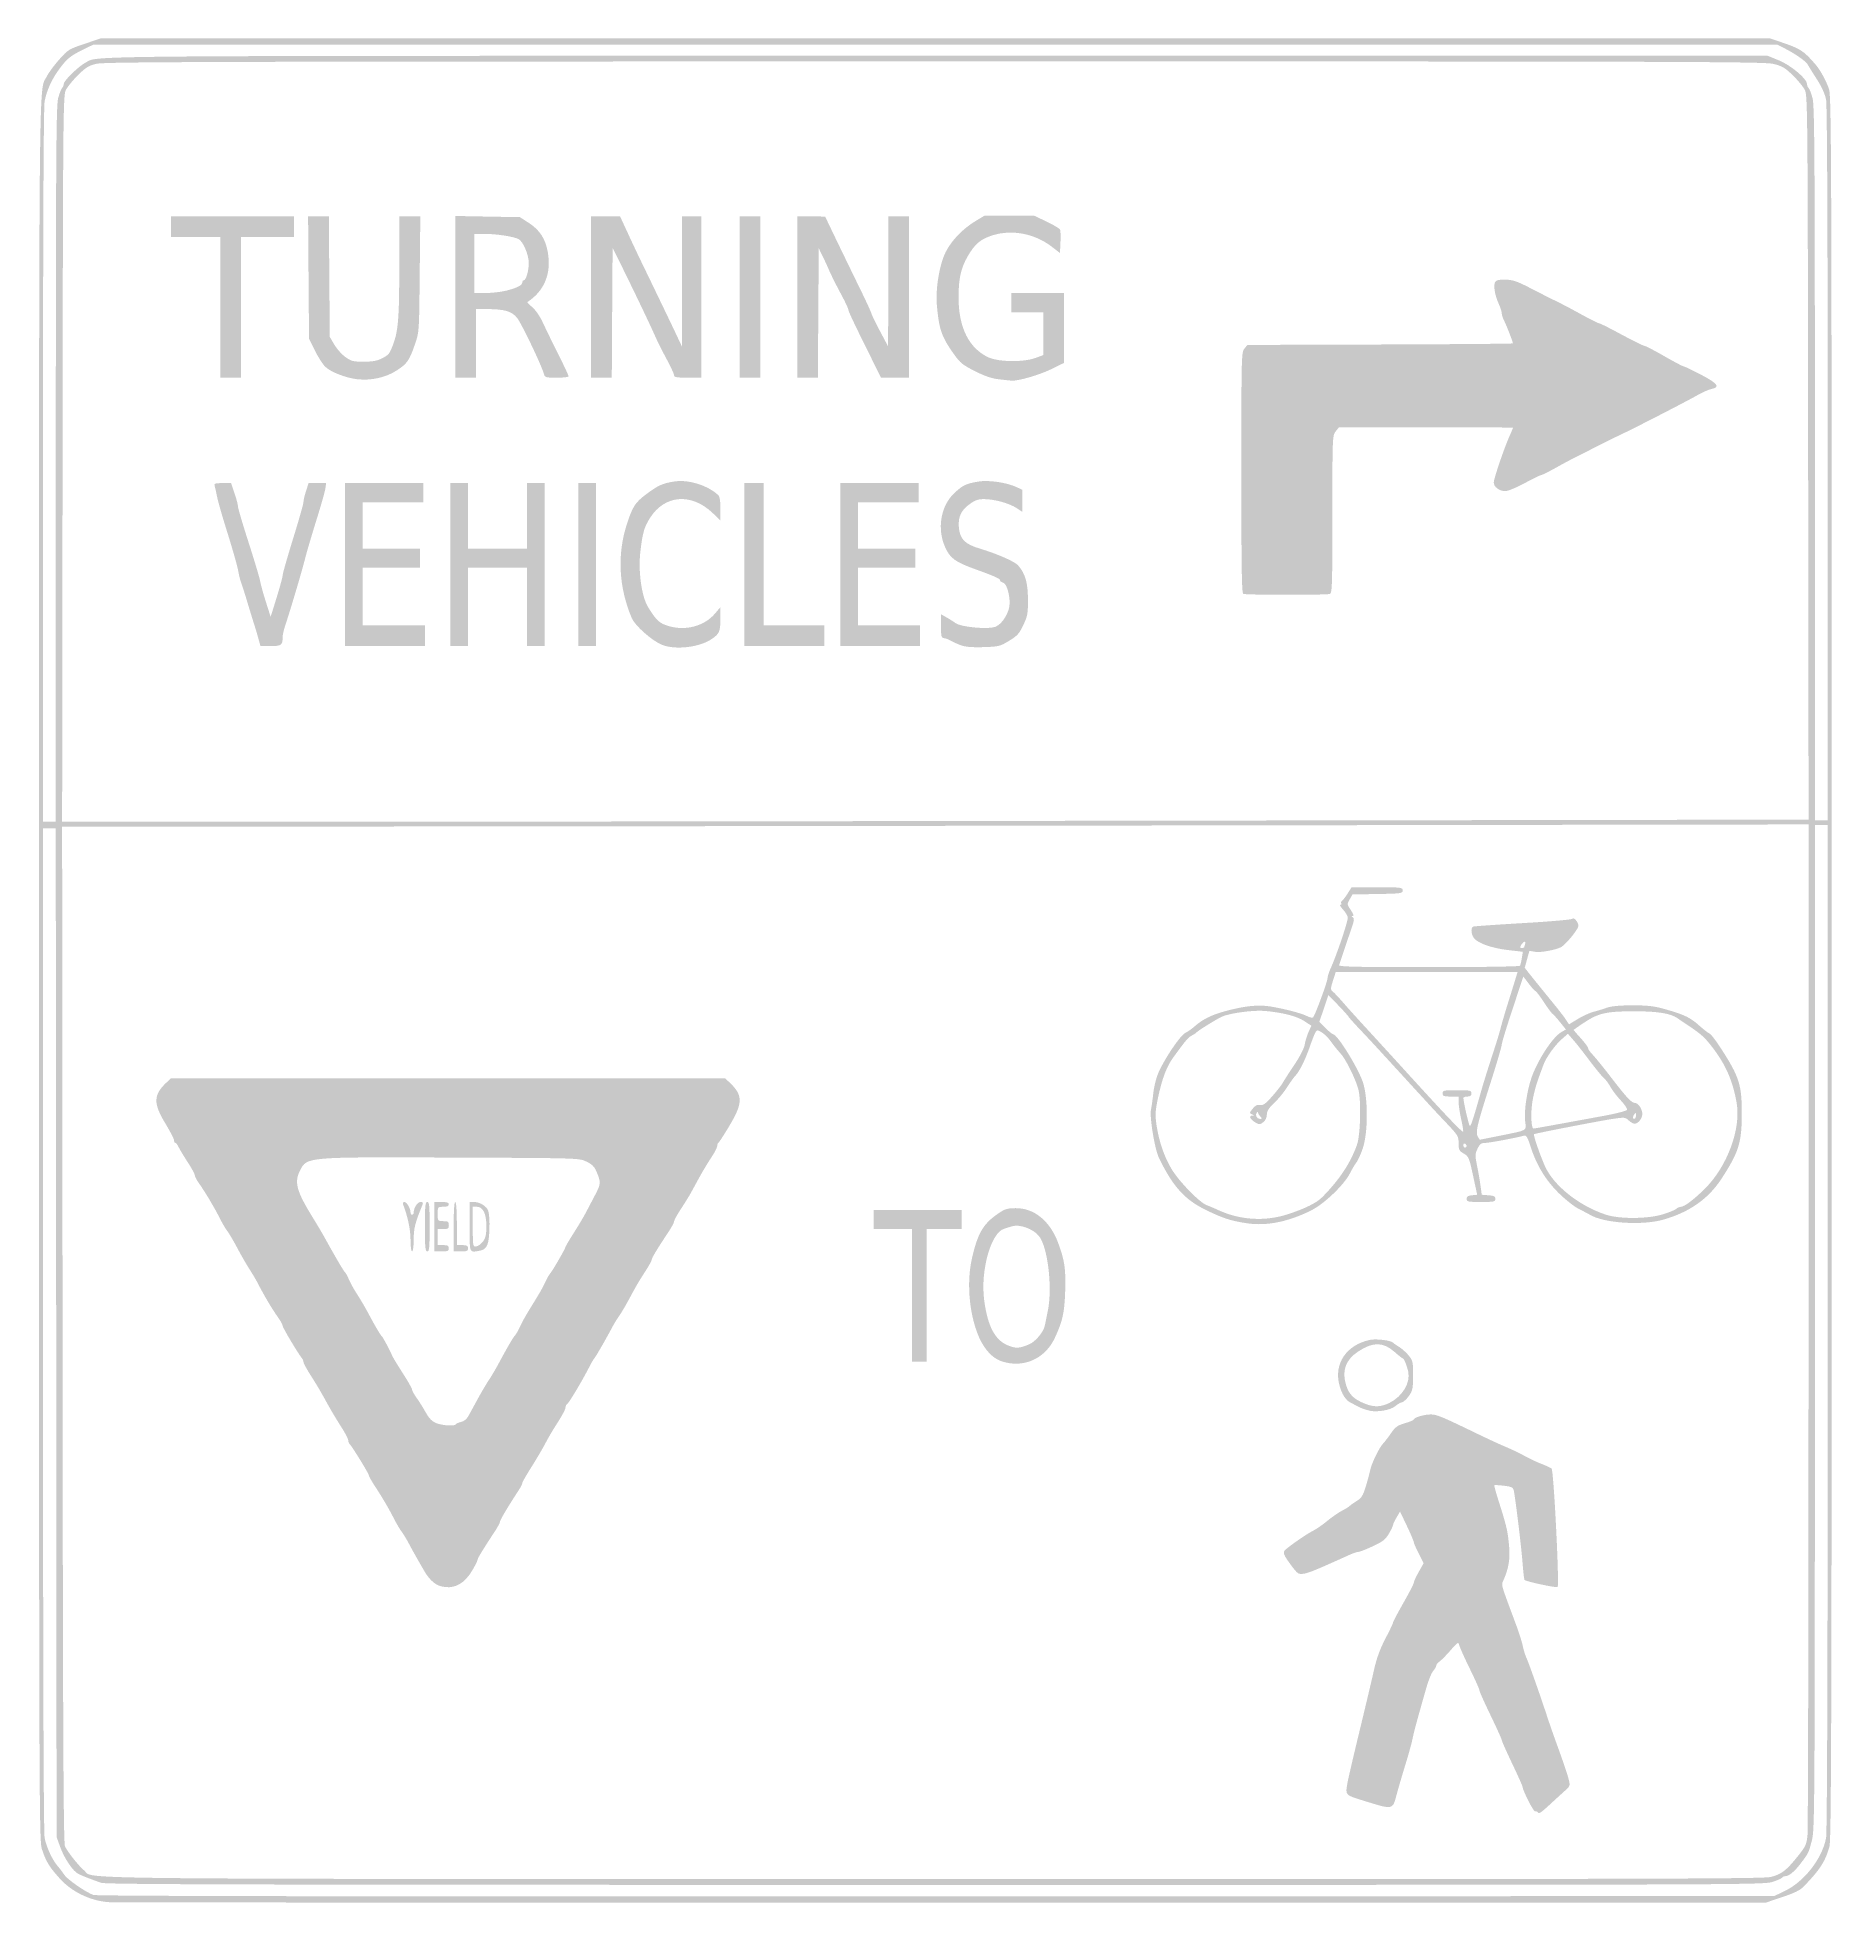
# Model space of a CAD drawing. Header units: inches. Extents: x -14.4 to 14.3, y -14.9 to 14.9.
import ezdxf

# ---------------------------------------------------------------- set-up
doc = ezdxf.new("R2010")
doc.units = ezdxf.units.IN
doc.header["$MEASUREMENT"] = 0

msp = doc.modelspace()

# ---------------------------------------------------------------- hatches: boundary and pattern name
h = msp.add_hatch(color=7)
edge = h.paths.add_edge_path()
edge.add_spline(control_points=[(-13.237, -14.905), (-13.533, -14.877), (-13.819, -14.735), (-14.009, -14.522), (-14.176, -14.335), (-14.225, -14.254), (-14.29, -14.055), (-14.334, -13.92), (-14.336, -13.309), (-14.336, -0.013), (-14.336, 14.925), (-14.343, 14.032), (-14.213, 14.297), (-14.185, 14.353), (-14.096, 14.475), (-14.015, 14.567), (-13.871, 14.729), (-13.858, 14.737), (-13.603, 14.822)], knot_values=[0, 0, 0, 0, 1, 1, 1, 2, 2, 2, 3, 3, 3, 4, 4, 4, 5, 5, 5, 6, 6, 6, 6], degree=3, periodic=0)
edge.add_line((-13.603, 14.822), (-13.339, 14.911))
edge.add_line((-13.339, 14.911), (0, 14.911))
edge.add_line((0, 14.911), (13.339, 14.911))
edge.add_line((13.339, 14.911), (13.505, 14.855))
edge.add_spline(control_points=[(13.505, 14.855), (13.835, 14.745), (13.883, 14.715), (14.078, 14.489), (14.153, 14.403), (14.253, 14.219), (14.293, 14.096), (14.332, 13.975), (14.336, 12.942), (14.336, 0.038), (14.336, -11.861), (14.33, -13.907), (14.3, -14.016), (14.231, -14.258), (14.15, -14.385), (13.886, -14.657), (13.832, -14.714), (13.736, -14.761), (13.549, -14.823)], knot_values=[0, 0, 0, 0, 1, 1, 1, 2, 2, 2, 3, 3, 3, 4, 4, 4, 5, 5, 5, 6, 6, 6, 6], degree=3, periodic=0)
edge.add_line((13.549, -14.823), (13.288, -14.911))
edge.add_line((13.288, -14.911), (0.077, -14.913))
edge.add_spline(control_points=[(0.077, -14.913), (-7.19, -14.914), (-13.181, -14.911), (-13.237, -14.905)], knot_values=[0, 0, 0, 0, 1, 1, 1, 1], degree=3, periodic=0)
edge = h.paths.add_edge_path(flags=0)
edge.add_spline(control_points=[(13.582, -14.729), (13.896, -14.578), (14.183, -14.211), (14.246, -13.878), (14.263, -13.787), (14.272, -11.056), (14.272, -5.708)], knot_values=[0, 0, 0, 0, 1, 1, 1, 2, 2, 2, 2], degree=3, periodic=0)
edge.add_line((14.272, -5.708), (14.272, 2.325))
edge.add_line((14.272, 2.325), (14.17, 2.325))
edge.add_line((14.17, 2.325), (14.067, 2.325))
edge.add_line((14.067, 2.325), (14.067, -5.705))
edge.add_spline(control_points=[(14.067, -5.705), (14.066, -13.441), (14.065, -13.742), (14.019, -13.917), (13.967, -14.119), (13.965, -14.122), (13.843, -14.282), (13.744, -14.413), (13.654, -14.489), (13.598, -14.489), (13.577, -14.489), (13.553, -14.5), (13.544, -14.513), (13.536, -14.526), (13.464, -14.558), (13.383, -14.583), (13.243, -14.628), (12.718, -14.629), (0, -14.629), (-10.867, -14.629), (-13.255, -14.623), (-13.339, -14.596), (-13.46, -14.556), (-13.623, -14.494), (-13.704, -14.455), (-13.789, -14.416), (-13.93, -14.208), (-13.997, -14.023)], knot_values=[0, 0, 0, 0, 1, 1, 1, 2, 2, 2, 3, 3, 3, 4, 4, 4, 5, 5, 5, 6, 6, 6, 7, 7, 7, 8, 8, 8, 9, 9, 9, 9], degree=3, periodic=0)
edge.add_line((-13.997, -14.023), (-14.055, -13.863))
edge.add_line((-14.055, -13.863), (-14.061, -5.794))
edge.add_line((-14.061, -5.794), (-14.068, 2.274))
edge.add_line((-14.068, 2.274), (-14.17, 2.274))
edge.add_line((-14.17, 2.274), (-14.272, 2.274))
edge.add_line((-14.272, 2.274), (-14.272, -5.733))
edge.add_spline(control_points=[(-14.272, -5.733), (-14.272, -11.065), (-14.263, -13.787), (-14.246, -13.878), (-14.217, -14.028), (-14.12, -14.235), (-14.031, -14.336), (-14, -14.371), (-13.956, -14.43), (-13.933, -14.466), (-13.888, -14.539), (-13.591, -14.745), (-13.467, -14.79), (-13.412, -14.809), (-9.523, -14.816), (0.013, -14.813)], knot_values=[0, 0, 0, 0, 1, 1, 1, 2, 2, 2, 3, 3, 3, 4, 4, 4, 5, 5, 5, 5], degree=3, periodic=0)
edge.add_line((0.013, -14.813), (13.416, -14.808))
edge.add_line((13.416, -14.808), (13.582, -14.729))
edge = h.paths.add_edge_path(flags=0)
edge.add_spline(control_points=[(13.358, -14.503), (13.529, -14.462), (13.608, -14.402), (13.796, -14.168), (13.922, -14.01), (13.934, -13.984), (13.949, -13.828), (13.958, -13.735), (13.965, -10.06), (13.965, -5.662)], knot_values=[0, 0, 0, 0, 1, 1, 1, 2, 2, 2, 3, 3, 3, 3], degree=3, periodic=0)
edge.add_line((13.965, -5.662), (13.965, 2.334))
edge.add_line((13.965, 2.334), (3.497, 2.317))
edge.add_spline(control_points=[(3.497, 2.317), (-2.261, 2.307), (-8.545, 2.3), (-10.469, 2.3)], knot_values=[0, 0, 0, 0, 1, 1, 1, 1], degree=3, periodic=0)
edge.add_line((-10.469, 2.3), (-13.966, 2.3))
edge.add_line((-13.966, 2.3), (-13.959, -5.82))
edge.add_spline(control_points=[(-13.959, -5.82), (-13.954, -12.156), (-13.945, -13.955), (-13.921, -14.01), (-13.88, -14.101), (-13.707, -14.319), (-13.613, -14.399), (-13.441, -14.544), (-14.363, -14.534), (-0.013, -14.536), (11.118, -14.538), (13.234, -14.533), (13.358, -14.503)], knot_values=[0, 0, 0, 0, 1, 1, 1, 2, 2, 2, 3, 3, 3, 4, 4, 4, 4], degree=3, periodic=0)
edge = h.paths.add_edge_path(flags=0)
edge.add_spline(control_points=[(-14.067, 8.094), (-14.067, 12.983), (-14.061, 13.832), (-14.03, 13.95), (-14.01, 14.026), (-13.981, 14.1), (-13.966, 14.115), (-13.952, 14.129), (-13.94, 14.16), (-13.94, 14.182), (-13.94, 14.23), (-13.703, 14.461), (-13.595, 14.518), (-13.37, 14.636), (-14.108, 14.629), (0.026, 14.629)], knot_values=[0, 0, 0, 0, 1, 1, 1, 2, 2, 2, 3, 3, 3, 4, 4, 4, 5, 5, 5, 5], degree=3, periodic=0)
edge.add_line((0.026, 14.629), (13.313, 14.629))
edge.add_line((13.313, 14.629), (13.492, 14.556))
edge.add_spline(control_points=[(13.492, 14.556), (13.679, 14.48), (13.94, 14.262), (13.94, 14.182), (13.94, 14.16), (13.952, 14.129), (13.966, 14.115), (13.981, 14.1), (14.01, 14.026), (14.03, 13.95), (14.061, 13.832), (14.067, 12.985), (14.067, 8.107)], knot_values=[0, 0, 0, 0, 1, 1, 1, 2, 2, 2, 3, 3, 3, 4, 4, 4, 4], degree=3, periodic=0)
edge.add_line((14.067, 8.107), (14.067, 2.402))
edge.add_line((14.067, 2.402), (14.17, 2.402))
edge.add_line((14.17, 2.402), (14.272, 2.402))
edge.add_line((14.272, 2.402), (14.272, 8.097))
edge.add_spline(control_points=[(14.272, 8.097), (14.272, 11.817), (14.263, 13.839), (14.246, 13.928), (14.229, 14.015), (14.177, 14.132), (14.099, 14.253), (14.032, 14.357), (13.967, 14.462), (13.954, 14.488), (13.927, 14.539), (13.755, 14.66), (13.582, 14.749)], knot_values=[0, 0, 0, 0, 1, 1, 1, 2, 2, 2, 3, 3, 3, 4, 4, 4, 4], degree=3, periodic=0)
edge.add_line((13.582, 14.749), (13.467, 14.808))
edge.add_line((13.467, 14.808), (0, 14.808))
edge.add_line((0, 14.808), (-13.467, 14.808))
edge.add_line((-13.467, 14.808), (-13.633, 14.727))
edge.add_spline(control_points=[(-13.633, 14.727), (-13.834, 14.628), (-13.882, 14.589), (-14.005, 14.426), (-14.126, 14.266), (-14.213, 14.076), (-14.246, 13.902), (-14.263, 13.814), (-14.272, 11.79), (-14.272, 8.071)], knot_values=[0, 0, 0, 0, 1, 1, 1, 2, 2, 2, 3, 3, 3, 3], degree=3, periodic=0)
edge.add_line((-14.272, 8.071), (-14.272, 2.376))
edge.add_line((-14.272, 2.376), (-14.17, 2.376))
edge.add_line((-14.17, 2.376), (-14.067, 2.376))
edge.add_line((-14.067, 2.376), (-14.067, 8.094))
edge = h.paths.add_edge_path(flags=0)
edge.add_line((3.497, 2.394), (13.966, 2.411))
edge.add_line((13.966, 2.411), (13.959, 8.201))
edge.add_spline(control_points=[(13.959, 8.201), (13.953, 13.68), (13.95, 13.996), (13.907, 14.081), (13.882, 14.131), (13.796, 14.237), (13.715, 14.315), (13.591, 14.437), (13.544, 14.465), (13.407, 14.499), (13.26, 14.536), (12.021, 14.54), (-0.008, 14.539), (-11.339, 14.538), (-13.284, 14.533), (-13.414, 14.502), (-13.542, 14.472), (-13.588, 14.443), (-13.713, 14.319), (-13.795, 14.238), (-13.882, 14.131), (-13.907, 14.081), (-13.95, 13.996), (-13.953, 13.679), (-13.959, 8.184)], knot_values=[0, 0, 0, 0, 1, 1, 1, 2, 2, 2, 3, 3, 3, 4, 4, 4, 5, 5, 5, 6, 6, 6, 7, 7, 7, 8, 8, 8, 8], degree=3, periodic=0)
edge.add_line((-13.959, 8.184), (-13.966, 2.376))
edge.add_line((-13.966, 2.376), (-10.469, 2.376))
edge.add_spline(control_points=[(-10.469, 2.376), (-8.546, 2.376), (-2.261, 2.384), (3.497, 2.394)], knot_values=[0, 0, 0, 0, 1, 1, 1, 1], degree=3, periodic=0)
for points in [[(-11.435, 10.605), (-11.435, 11.729), (-11.831, 11.729), (-12.227, 11.729), (-12.227, 11.895), (-12.227, 12.061), (-11.244, 12.061), (-10.26, 12.061), (-10.26, 11.895), (-10.26, 11.729), (-10.681, 11.729), (-11.103, 11.729), (-11.103, 10.605), (-11.103, 9.48), (-11.269, 9.48), (-11.435, 9.48), (-11.435, 10.605)], [(-3.13, 10.771), (-3.13, 12.061), (-2.964, 12.061), (-2.798, 12.061), (-2.798, 10.771), (-2.798, 9.48), (-2.964, 9.48), (-3.13, 9.48), (-3.13, 10.771)], [(-9.442, 6.491), (-9.442, 7.794), (-8.816, 7.794), (-8.19, 7.794), (-8.19, 7.641), (-8.19, 7.487), (-8.675, 7.487), (-9.161, 7.487), (-9.161, 7.117), (-9.161, 6.746), (-8.701, 6.746), (-8.241, 6.746), (-8.241, 6.593), (-8.241, 6.44), (-8.701, 6.44), (-9.161, 6.44), (-9.161, 5.98), (-9.161, 5.52), (-8.663, 5.52), (-8.164, 5.52), (-8.164, 5.353), (-8.164, 5.187), (-8.803, 5.187), (-9.442, 5.187), (-9.442, 6.491)], [(-7.756, 6.491), (-7.756, 7.794), (-7.615, 7.794), (-7.474, 7.794), (-7.474, 7.27), (-7.474, 6.746), (-7.002, 6.746), (-6.529, 6.746), (-6.529, 7.27), (-6.529, 7.794), (-6.388, 7.794), (-6.248, 7.794), (-6.248, 6.491), (-6.248, 5.187), (-6.388, 5.187), (-6.529, 5.187), (-6.529, 5.813), (-6.529, 6.44), (-7.002, 6.44), (-7.474, 6.44), (-7.474, 5.813), (-7.474, 5.187), (-7.615, 5.187), (-7.756, 5.187), (-7.756, 6.491)], [(-5.711, 6.491), (-5.711, 7.794), (-5.571, 7.794), (-5.43, 7.794), (-5.43, 6.491), (-5.43, 5.187), (-5.571, 5.187), (-5.711, 5.187), (-5.711, 6.491)], [(-3.054, 6.491), (-3.054, 7.794), (-2.9, 7.794), (-2.747, 7.794), (-2.747, 6.657), (-2.747, 5.52), (-2.261, 5.52), (-1.776, 5.52), (-1.776, 5.353), (-1.776, 5.187), (-2.415, 5.187), (-3.054, 5.187), (-3.054, 6.491)], [(-1.52, 6.491), (-1.52, 7.794), (-0.894, 7.794), (-0.268, 7.794), (-0.268, 7.641), (-0.268, 7.487), (-0.754, 7.487), (-1.239, 7.487), (-1.239, 7.117), (-1.239, 6.746), (-0.779, 6.746), (-0.319, 6.746), (-0.319, 6.593), (-0.319, 6.44), (-0.779, 6.44), (-1.239, 6.44), (-1.239, 5.98), (-1.239, 5.52), (-0.741, 5.52), (-0.243, 5.52), (-0.243, 5.353), (-0.243, 5.187), (-0.882, 5.187), (-1.52, 5.187), (-1.52, 6.491)], [(-0.371, -5.2), (-0.371, -4.14), (-0.677, -4.14), (-0.984, -4.14), (-0.984, -3.986), (-0.984, -3.833), (-0.281, -3.833), (0.422, -3.833), (0.422, -3.986), (0.422, -4.14), (0.141, -4.14), (-0.141, -4.14), (-0.141, -5.2), (-0.141, -6.261), (-0.256, -6.261), (-0.371, -6.261), (-0.371, -5.2)]]:
    msp.add_hatch(color=7).paths.add_polyline_path(points)
h = msp.add_hatch(color=7)
edge = h.paths.add_edge_path()
edge.add_spline(control_points=[(-9.25, 9.456), (-9.432, 9.478), (-9.669, 9.57), (-9.755, 9.653), (-9.796, 9.691), (-9.871, 9.809), (-9.923, 9.913)], knot_values=[0, 0, 0, 0, 1, 1, 1, 2, 2, 2, 2], degree=3, periodic=0)
edge.add_line((-9.923, 9.913), (-10.017, 10.104))
edge.add_line((-10.017, 10.104), (-10.025, 11.083))
edge.add_line((-10.025, 11.083), (-10.032, 12.061))
edge.add_line((-10.032, 12.061), (-9.866, 12.061))
edge.add_line((-9.866, 12.061), (-9.7, 12.061))
edge.add_line((-9.7, 12.061), (-9.693, 11.097))
edge.add_line((-9.693, 11.097), (-9.685, 10.132))
edge.add_line((-9.685, 10.132), (-9.613, 10.01))
edge.add_spline(control_points=[(-9.613, 10.01), (-9.573, 9.942), (-9.494, 9.853), (-9.437, 9.812), (-9.343, 9.744), (-9.312, 9.736), (-9.143, 9.736), (-9.005, 9.736), (-8.928, 9.75), (-8.855, 9.787), (-8.746, 9.843), (-8.73, 9.86), (-8.68, 9.991), (-8.591, 10.222), (-8.575, 10.408), (-8.574, 11.237)], knot_values=[0, 0, 0, 0, 1, 1, 1, 2, 2, 2, 3, 3, 3, 4, 4, 4, 5, 5, 5, 5], degree=3, periodic=0)
edge.add_line((-8.574, 11.237), (-8.573, 12.061))
edge.add_line((-8.573, 12.061), (-8.405, 12.061))
edge.add_line((-8.405, 12.061), (-8.237, 12.061))
edge.add_line((-8.237, 12.061), (-8.247, 11.135))
edge.add_spline(control_points=[(-8.247, 11.135), (-8.256, 10.211), (-8.256, 10.208), (-8.324, 10.012), (-8.411, 9.759), (-8.448, 9.705), (-8.608, 9.6), (-8.785, 9.483), (-9.024, 9.43), (-9.25, 9.456)], knot_values=[0, 0, 0, 0, 1, 1, 1, 2, 2, 2, 3, 3, 3, 3], degree=3, periodic=0)
h = msp.add_hatch(color=7)
edge = h.paths.add_edge_path()
edge.add_line((-7.679, 10.773), (-7.679, 12.067))
edge.add_line((-7.679, 12.067), (-7.161, 12.057))
edge.add_line((-7.161, 12.057), (-6.644, 12.048))
edge.add_line((-6.644, 12.048), (-6.499, 11.954))
edge.add_spline(control_points=[(-6.499, 11.954), (-6.328, 11.843), (-6.238, 11.704), (-6.199, 11.492), (-6.137, 11.149), (-6.252, 10.867), (-6.525, 10.69), (-6.53, 10.687), (-6.493, 10.648), (-6.442, 10.604), (-6.391, 10.559), (-6.318, 10.453), (-6.28, 10.367), (-6.241, 10.282), (-6.132, 10.057), (-6.037, 9.868), (-5.942, 9.679), (-5.865, 9.514), (-5.865, 9.502), (-5.865, 9.49), (-5.95, 9.48), (-6.054, 9.48), (-6.23, 9.48), (-6.246, 9.485), (-6.26, 9.538), (-6.302, 9.689), (-6.627, 10.365), (-6.695, 10.444), (-6.782, 10.545), (-6.894, 10.576), (-7.174, 10.578)], knot_values=[0, 0, 0, 0, 1, 1, 1, 2, 2, 2, 3, 3, 3, 4, 4, 4, 5, 5, 5, 6, 6, 6, 7, 7, 7, 8, 8, 8, 9, 9, 9, 10, 10, 10, 10], degree=3, periodic=0)
edge.add_line((-7.174, 10.578), (-7.347, 10.579))
edge.add_line((-7.347, 10.579), (-7.347, 10.03))
edge.add_line((-7.347, 10.03), (-7.347, 9.48))
edge.add_line((-7.347, 9.48), (-7.513, 9.48))
edge.add_line((-7.513, 9.48), (-7.679, 9.48))
edge.add_line((-7.679, 9.48), (-7.679, 10.773))
edge = h.paths.add_edge_path(flags=0)
edge.add_spline(control_points=[(-6.856, 10.874), (-6.683, 10.919), (-6.606, 10.96), (-6.606, 11.007), (-6.606, 11.025), (-6.595, 11.039), (-6.583, 11.039), (-6.546, 11.039), (-6.503, 11.189), (-6.503, 11.314), (-6.503, 11.45), (-6.596, 11.666), (-6.669, 11.699), (-6.758, 11.74), (-7.023, 11.78), (-7.201, 11.78)], knot_values=[0, 0, 0, 0, 1, 1, 1, 2, 2, 2, 3, 3, 3, 4, 4, 4, 5, 5, 5, 5], degree=3, periodic=0)
edge.add_line((-7.201, 11.78), (-7.372, 11.78))
edge.add_line((-7.372, 11.78), (-7.372, 11.307))
edge.add_line((-7.372, 11.307), (-7.372, 10.835))
edge.add_line((-7.372, 10.835), (-7.191, 10.835))
edge.add_spline(control_points=[(-7.191, 10.835), (-7.091, 10.835), (-6.94, 10.853), (-6.856, 10.874)], knot_values=[0, 0, 0, 0, 1, 1, 1, 1], degree=3, periodic=0)
h = msp.add_hatch(color=7)
edge = h.paths.add_edge_path()
edge.add_line((-5.507, 10.771), (-5.507, 12.061))
edge.add_line((-5.507, 12.061), (-5.275, 12.061))
edge.add_line((-5.275, 12.061), (-5.043, 12.061))
edge.add_line((-5.043, 12.061), (-4.916, 11.787))
edge.add_spline(control_points=[(-4.916, 11.787), (-4.847, 11.636), (-4.734, 11.397), (-4.665, 11.256), (-4.474, 10.862), (-4.192, 10.275), (-4.119, 10.119)], knot_values=[0, 0, 0, 0, 1, 1, 1, 2, 2, 2, 2], degree=3, periodic=0)
edge.add_line((-4.119, 10.119), (-4.053, 9.979))
edge.add_line((-4.053, 9.979), (-4.052, 11.02))
edge.add_line((-4.052, 11.02), (-4.05, 12.061))
edge.add_line((-4.05, 12.061), (-3.897, 12.061))
edge.add_line((-3.897, 12.061), (-3.744, 12.061))
edge.add_line((-3.744, 12.061), (-3.744, 10.771))
edge.add_line((-3.744, 10.771), (-3.744, 9.48))
edge.add_line((-3.744, 9.48), (-3.961, 9.48))
edge.add_spline(control_points=[(-3.961, 9.48), (-4.133, 9.48), (-4.178, 9.488), (-4.178, 9.517), (-4.178, 9.538), (-4.233, 9.656), (-4.299, 9.779), (-4.366, 9.903), (-4.448, 10.068), (-4.482, 10.145), (-4.554, 10.31), (-4.814, 10.854), (-5.018, 11.267)], knot_values=[0, 0, 0, 0, 1, 1, 1, 2, 2, 2, 3, 3, 3, 4, 4, 4, 4], degree=3, periodic=0)
edge.add_line((-5.018, 11.267), (-5.162, 11.559))
edge.add_line((-5.162, 11.559), (-5.169, 10.52))
edge.add_line((-5.169, 10.52), (-5.175, 9.48))
edge.add_line((-5.175, 9.48), (-5.341, 9.48))
edge.add_line((-5.341, 9.48), (-5.507, 9.48))
edge.add_line((-5.507, 9.48), (-5.507, 10.771))
h = msp.add_hatch(color=7)
edge = h.paths.add_edge_path()
edge.add_line((-2.21, 10.771), (-2.21, 12.061))
edge.add_line((-2.21, 12.061), (-1.987, 12.06))
edge.add_line((-1.987, 12.06), (-1.763, 12.058))
edge.add_line((-1.763, 12.058), (-1.577, 11.67))
edge.add_spline(control_points=[(-1.577, 11.67), (-1.474, 11.457), (-1.311, 11.121), (-1.215, 10.924), (-1.118, 10.727), (-1.032, 10.541), (-1.023, 10.509), (-1.014, 10.478), (-0.95, 10.346), (-0.88, 10.215)], knot_values=[0, 0, 0, 0, 1, 1, 1, 2, 2, 2, 3, 3, 3, 3], degree=3, periodic=0)
edge.add_line((-0.88, 10.215), (-0.755, 9.979))
edge.add_line((-0.755, 9.979), (-0.754, 11.02))
edge.add_line((-0.754, 11.02), (-0.754, 12.061))
edge.add_line((-0.754, 12.061), (-0.588, 12.061))
edge.add_line((-0.588, 12.061), (-0.422, 12.061))
edge.add_line((-0.422, 12.061), (-0.422, 10.771))
edge.add_line((-0.422, 10.771), (-0.422, 9.48))
edge.add_line((-0.422, 9.48), (-0.645, 9.48))
edge.add_line((-0.645, 9.48), (-0.869, 9.48))
edge.add_line((-0.869, 9.48), (-0.948, 9.64))
edge.add_spline(control_points=[(-0.948, 9.64), (-1.281, 10.308), (-1.394, 10.545), (-1.393, 10.571), (-1.393, 10.588), (-1.447, 10.703), (-1.514, 10.827), (-1.581, 10.951), (-1.663, 11.115), (-1.697, 11.193), (-1.73, 11.27), (-1.782, 11.382), (-1.812, 11.442)], knot_values=[0, 0, 0, 0, 1, 1, 1, 2, 2, 2, 3, 3, 3, 4, 4, 4, 4], degree=3, periodic=0)
edge.add_line((-1.812, 11.442), (-1.865, 11.55))
edge.add_line((-1.865, 11.55), (-1.872, 10.515))
edge.add_line((-1.872, 10.515), (-1.879, 9.48))
edge.add_line((-1.879, 9.48), (-2.045, 9.48))
edge.add_line((-2.045, 9.48), (-2.21, 9.48))
edge.add_line((-2.21, 9.48), (-2.21, 10.771))
h = msp.add_hatch(color=7)
edge = h.paths.add_edge_path()
edge.add_spline(control_points=[(1.015, 9.455), (0.902, 9.467), (0.79, 9.506), (0.632, 9.585), (0.439, 9.683), (0.395, 9.718), (0.301, 9.851), (0.098, 10.136), (0.059, 10.248), (0.024, 10.643), (0.001, 10.907), (0.067, 11.297), (0.167, 11.493), (0.263, 11.68), (0.439, 11.862), (0.642, 11.985)], knot_values=[0, 0, 0, 0, 1, 1, 1, 2, 2, 2, 3, 3, 3, 4, 4, 4, 5, 5, 5, 5], degree=3, periodic=0)
edge.add_line((0.642, 11.985), (0.79, 12.074))
edge.add_line((0.79, 12.074), (1.187, 12.072))
edge.add_line((1.187, 12.072), (1.584, 12.07))
edge.add_line((1.584, 12.07), (1.784, 11.975))
edge.add_spline(control_points=[(1.784, 11.975), (1.894, 11.922), (1.989, 11.864), (1.996, 11.846), (2.003, 11.828), (2.005, 11.737), (2.001, 11.644)], knot_values=[0, 0, 0, 0, 1, 1, 1, 2, 2, 2, 2], degree=3, periodic=0)
edge.add_line((2.001, 11.644), (1.993, 11.475))
edge.add_line((1.993, 11.475), (1.856, 11.58))
edge.add_spline(control_points=[(1.856, 11.58), (1.586, 11.786), (1.226, 11.854), (0.916, 11.758), (0.722, 11.697), (0.63, 11.619), (0.512, 11.412), (0.409, 11.231), (0.371, 11.061), (0.371, 10.769), (0.37, 10.283), (0.537, 9.949), (0.854, 9.803), (1.012, 9.73), (1.423, 9.726), (1.603, 9.796)], knot_values=[0, 0, 0, 0, 1, 1, 1, 2, 2, 2, 3, 3, 3, 4, 4, 4, 5, 5, 5, 5], degree=3, periodic=0)
edge.add_line((1.603, 9.796), (1.725, 9.842))
edge.add_line((1.725, 9.842), (1.725, 10.185))
edge.add_line((1.725, 10.185), (1.725, 10.528))
edge.add_line((1.725, 10.528), (1.469, 10.528))
edge.add_line((1.469, 10.528), (1.214, 10.528))
edge.add_line((1.214, 10.528), (1.214, 10.681))
edge.add_line((1.214, 10.681), (1.214, 10.835))
edge.add_line((1.214, 10.835), (1.635, 10.835))
edge.add_line((1.635, 10.835), (2.057, 10.835))
edge.add_line((2.057, 10.835), (2.057, 10.275))
edge.add_line((2.057, 10.275), (2.057, 9.716))
edge.add_line((2.057, 9.716), (1.846, 9.613))
edge.add_spline(control_points=[(1.846, 9.613), (1.654, 9.52), (1.32, 9.424), (1.217, 9.433), (1.194, 9.435), (1.103, 9.444), (1.015, 9.455)], knot_values=[0, 0, 0, 0, 1, 1, 1, 2, 2, 2, 2], degree=3, periodic=0)
h = msp.add_hatch(color=7)
edge = h.paths.add_edge_path()
edge.add_spline(control_points=[(4.925, 6.022), (4.9, 6.032), (4.894, 6.444), (4.894, 7.959), (4.894, 9.816), (4.895, 9.886), (4.942, 9.944)], knot_values=[0, 0, 0, 0, 1, 1, 1, 2, 2, 2, 2], degree=3, periodic=0)
edge.add_line((4.942, 9.944), (4.991, 10.004))
edge.add_line((4.991, 10.004), (7.114, 10.011))
edge.add_spline(control_points=[(7.114, 10.011), (8.282, 10.015), (9.238, 10.023), (9.238, 10.029), (9.238, 10.052), (9.129, 10.33), (9.095, 10.396), (9.075, 10.434), (9.059, 10.485), (9.059, 10.51), (9.059, 10.536), (9.036, 10.606), (9.008, 10.667), (8.946, 10.805), (8.921, 10.963), (8.955, 11.014), (8.973, 11.041), (9.021, 11.051), (9.12, 11.049), (9.232, 11.046), (9.304, 11.022), (9.485, 10.929), (9.609, 10.865), (9.774, 10.781), (9.851, 10.743), (10.07, 10.635), (10.104, 10.617), (10.356, 10.479), (10.487, 10.408), (10.605, 10.349), (10.619, 10.349), (10.633, 10.349), (10.793, 10.269), (10.975, 10.17), (11.158, 10.072), (11.32, 9.991), (11.337, 9.991), (11.353, 9.991), (11.498, 9.917), (11.657, 9.825), (11.817, 9.734), (11.958, 9.659), (11.972, 9.659), (11.986, 9.659), (12.109, 9.6), (12.246, 9.528), (12.512, 9.389), (12.557, 9.329), (12.416, 9.3), (12.373, 9.291), (12.275, 9.249), (12.199, 9.206), (11.981, 9.083), (11.173, 8.668), (10.924, 8.551), (10.847, 8.515), (10.697, 8.441), (10.592, 8.387), (10.487, 8.333), (10.337, 8.257), (10.26, 8.219), (10.182, 8.18), (10.028, 8.098), (9.916, 8.035), (9.805, 7.973), (9.702, 7.922), (9.689, 7.922), (9.675, 7.922), (9.557, 7.864), (9.427, 7.794), (9.297, 7.724), (9.157, 7.666), (9.117, 7.666), (9.02, 7.666), (8.931, 7.732), (8.931, 7.804), (8.931, 7.865), (9.093, 8.342), (9.183, 8.546), (9.213, 8.614), (9.238, 8.673), (9.238, 8.679), (9.238, 8.684), (8.612, 8.688), (7.847, 8.688)], knot_values=[0, 0, 0, 0, 1, 1, 1, 2, 2, 2, 3, 3, 3, 4, 4, 4, 5, 5, 5, 6, 6, 6, 7, 7, 7, 8, 8, 8, 9, 9, 9, 10, 10, 10, 11, 11, 11, 12, 12, 12, 13, 13, 13, 14, 14, 14, 15, 15, 15, 16, 16, 16, 17, 17, 17, 18, 18, 18, 19, 19, 19, 20, 20, 20, 21, 21, 21, 22, 22, 22, 23, 23, 23, 24, 24, 24, 25, 25, 25, 26, 26, 26, 27, 27, 27, 28, 28, 28, 28], degree=3, periodic=0)
edge.add_line((7.847, 8.688), (6.456, 8.688))
edge.add_line((6.456, 8.688), (6.403, 8.621))
edge.add_spline(control_points=[(6.403, 8.621), (6.351, 8.555), (6.35, 8.53), (6.35, 7.295), (6.35, 6.171), (6.346, 6.034), (6.31, 6.021), (6.261, 6.002), (4.972, 6.003), (4.925, 6.022)], knot_values=[0, 0, 0, 0, 1, 1, 1, 2, 2, 2, 3, 3, 3, 3], degree=3, periodic=0)
h = msp.add_hatch(color=7)
edge = h.paths.add_edge_path()
edge.add_spline(control_points=[(-10.824, 5.296), (-10.84, 5.356), (-10.868, 5.451), (-10.886, 5.507), (-10.904, 5.563), (-10.956, 5.73), (-11, 5.877), (-11.044, 6.025), (-11.092, 6.175), (-11.105, 6.21), (-11.119, 6.245), (-11.14, 6.331), (-11.152, 6.401), (-11.165, 6.472), (-11.24, 6.736), (-11.319, 6.989), (-11.399, 7.242), (-11.475, 7.506), (-11.488, 7.577), (-11.502, 7.647), (-11.519, 7.725), (-11.527, 7.749), (-11.539, 7.788), (-11.523, 7.794), (-11.402, 7.794)], knot_values=[0, 0, 0, 0, 1, 1, 1, 2, 2, 2, 3, 3, 3, 4, 4, 4, 5, 5, 5, 6, 6, 6, 7, 7, 7, 8, 8, 8, 8], degree=3, periodic=0)
edge.add_line((-11.402, 7.794), (-11.263, 7.794))
edge.add_line((-11.263, 7.794), (-11.209, 7.632))
edge.add_spline(control_points=[(-11.209, 7.632), (-11.179, 7.544), (-11.154, 7.449), (-11.154, 7.422), (-11.154, 7.395), (-11.079, 7.141), (-10.988, 6.857), (-10.896, 6.573), (-10.812, 6.292), (-10.8, 6.231), (-10.789, 6.17), (-10.746, 6.015), (-10.705, 5.887)], knot_values=[0, 0, 0, 0, 1, 1, 1, 2, 2, 2, 3, 3, 3, 4, 4, 4, 4], degree=3, periodic=0)
edge.add_line((-10.705, 5.887), (-10.631, 5.655))
edge.add_line((-10.631, 5.655), (-10.535, 5.964))
edge.add_spline(control_points=[(-10.535, 5.964), (-10.483, 6.134), (-10.439, 6.294), (-10.439, 6.32), (-10.439, 6.345), (-10.364, 6.608), (-10.273, 6.903), (-10.181, 7.199), (-10.106, 7.463), (-10.106, 7.491), (-10.106, 7.519), (-10.088, 7.598), (-10.065, 7.668)], knot_values=[0, 0, 0, 0, 1, 1, 1, 2, 2, 2, 3, 3, 3, 4, 4, 4, 4], degree=3, periodic=0)
edge.add_line((-10.065, 7.668), (-10.024, 7.794))
edge.add_line((-10.024, 7.794), (-9.884, 7.794))
edge.add_line((-9.884, 7.794), (-9.743, 7.794))
edge.add_line((-9.743, 7.794), (-9.755, 7.711))
edge.add_spline(control_points=[(-9.755, 7.711), (-9.761, 7.665), (-9.827, 7.432), (-9.902, 7.193), (-9.976, 6.954), (-10.054, 6.69), (-10.075, 6.606), (-10.128, 6.393), (-10.304, 5.8), (-10.403, 5.5), (-10.423, 5.439), (-10.439, 5.363), (-10.439, 5.329), (-10.439, 5.203), (-10.459, 5.187), (-10.632, 5.187)], knot_values=[0, 0, 0, 0, 1, 1, 1, 2, 2, 2, 3, 3, 3, 4, 4, 4, 5, 5, 5, 5], degree=3, periodic=0)
edge.add_line((-10.632, 5.187), (-10.794, 5.187))
edge.add_line((-10.794, 5.187), (-10.824, 5.296))
h = msp.add_hatch(color=7)
edge = h.paths.add_edge_path()
edge.add_spline(control_points=[(-4.374, 5.208), (-4.533, 5.273), (-4.805, 5.514), (-4.856, 5.635), (-5.067, 6.137), (-5.092, 6.662), (-4.928, 7.156), (-4.841, 7.421), (-4.796, 7.489), (-4.62, 7.619), (-4.434, 7.759), (-4.357, 7.793), (-4.165, 7.821), (-3.943, 7.854), (-3.63, 7.754), (-3.469, 7.598), (-3.449, 7.579), (-3.437, 7.497), (-3.437, 7.381)], knot_values=[0, 0, 0, 0, 1, 1, 1, 2, 2, 2, 3, 3, 3, 4, 4, 4, 5, 5, 5, 6, 6, 6, 6], degree=3, periodic=0)
edge.add_line((-3.437, 7.381), (-3.437, 7.195))
edge.add_line((-3.437, 7.195), (-3.558, 7.312))
edge.add_spline(control_points=[(-3.558, 7.312), (-3.9, 7.641), (-4.328, 7.609), (-4.564, 7.236), (-4.656, 7.091), (-4.682, 7.002), (-4.717, 6.704), (-4.755, 6.388), (-4.699, 5.979), (-4.594, 5.81), (-4.459, 5.592), (-4.413, 5.55), (-4.261, 5.506), (-3.991, 5.427), (-3.696, 5.507), (-3.526, 5.705)], knot_values=[0, 0, 0, 0, 1, 1, 1, 2, 2, 2, 3, 3, 3, 4, 4, 4, 5, 5, 5, 5], degree=3, periodic=0)
edge.add_line((-3.526, 5.705), (-3.437, 5.81))
edge.add_line((-3.437, 5.81), (-3.438, 5.62))
edge.add_spline(control_points=[(-3.438, 5.62), (-3.439, 5.418), (-3.453, 5.384), (-3.578, 5.299), (-3.772, 5.166), (-4.161, 5.121), (-4.374, 5.208)], knot_values=[0, 0, 0, 0, 1, 1, 1, 2, 2, 2, 2], degree=3, periodic=0)
h = msp.add_hatch(color=7)
edge = h.paths.add_edge_path()
edge.add_spline(control_points=[(0.409, 5.2), (0.353, 5.221), (0.276, 5.255), (0.239, 5.277), (0.202, 5.298), (0.153, 5.315), (0.13, 5.315), (0.097, 5.315), (0.089, 5.348), (0.089, 5.506)], knot_values=[0, 0, 0, 0, 1, 1, 1, 2, 2, 2, 3, 3, 3, 3], degree=3, periodic=0)
edge.add_line((0.089, 5.506), (0.089, 5.697))
edge.add_line((0.089, 5.697), (0.185, 5.642))
edge.add_spline(control_points=[(0.185, 5.642), (0.238, 5.612), (0.298, 5.574), (0.319, 5.556), (0.399, 5.492), (0.851, 5.449), (0.962, 5.496), (1.076, 5.543), (1.188, 5.73), (1.188, 5.873), (1.188, 6.03), (1.137, 6.189), (1.081, 6.203), (1.056, 6.21), (1.035, 6.226), (1.035, 6.238), (1.035, 6.266), (0.95, 6.304), (0.639, 6.416), (0.317, 6.532), (0.236, 6.591), (0.156, 6.77), (0.023, 7.067), (0.087, 7.436), (0.308, 7.639), (0.442, 7.762), (0.487, 7.784), (0.685, 7.818), (0.851, 7.847), (1.143, 7.804), (1.303, 7.728)], knot_values=[0, 0, 0, 0, 1, 1, 1, 2, 2, 2, 3, 3, 3, 4, 4, 4, 5, 5, 5, 6, 6, 6, 7, 7, 7, 8, 8, 8, 9, 9, 9, 10, 10, 10, 10], degree=3, periodic=0)
edge.add_line((1.303, 7.728), (1.393, 7.686))
edge.add_line((1.393, 7.686), (1.393, 7.51))
edge.add_line((1.393, 7.51), (1.393, 7.333))
edge.add_line((1.393, 7.333), (1.297, 7.396))
edge.add_spline(control_points=[(1.297, 7.396), (1.181, 7.472), (0.94, 7.538), (0.778, 7.538), (0.687, 7.538), (0.635, 7.521), (0.554, 7.462), (0.41, 7.358), (0.362, 7.257), (0.376, 7.086), (0.392, 6.899), (0.472, 6.817), (0.712, 6.746), (0.977, 6.668), (1.271, 6.539), (1.323, 6.479), (1.439, 6.344), (1.479, 6.206), (1.481, 5.939), (1.482, 5.704), (1.475, 5.666), (1.406, 5.522), (1.342, 5.386), (1.309, 5.35), (1.179, 5.271), (1.035, 5.183), (1.013, 5.178), (0.769, 5.17), (0.587, 5.165), (0.481, 5.173), (0.409, 5.2)], knot_values=[0, 0, 0, 0, 1, 1, 1, 2, 2, 2, 3, 3, 3, 4, 4, 4, 5, 5, 5, 6, 6, 6, 7, 7, 7, 8, 8, 8, 9, 9, 9, 10, 10, 10, 10], degree=3, periodic=0)
h = msp.add_hatch(color=7)
edge = h.paths.add_edge_path()
edge.add_spline(control_points=[(4.983, -4.046), (4.725, -4.007), (4.603, -3.967), (4.33, -3.835), (3.988, -3.668), (3.801, -3.462), (3.577, -3.003), (3.509, -2.863), (3.423, -2.344), (3.449, -2.227), (3.457, -2.19), (3.474, -2.071), (3.486, -1.964), (3.499, -1.847), (3.535, -1.708), (3.576, -1.619), (3.679, -1.393), (3.923, -1.034), (3.998, -1.001), (4.034, -0.984), (4.103, -0.935), (4.152, -0.892), (4.274, -0.784), (4.413, -0.715), (4.625, -0.656), (4.946, -0.568), (5.167, -0.545), (5.366, -0.579), (5.605, -0.62), (5.861, -0.688), (5.95, -0.734), (5.99, -0.755), (6.032, -0.762), (6.043, -0.75), (6.075, -0.717), (6.273, -0.176), (6.273, -0.124), (6.273, -0.099), (6.291, -0.041), (6.311, 0.006), (6.422, 0.25), (6.608, 0.805), (6.596, 0.853), (6.588, 0.883), (6.552, 0.939), (6.516, 0.977), (6.48, 1.016), (6.463, 1.048), (6.478, 1.048), (6.494, 1.048), (6.5, 1.058), (6.492, 1.071), (6.484, 1.085), (6.489, 1.103), (6.504, 1.112), (6.519, 1.121), (6.559, 1.174), (6.594, 1.229)], knot_values=[0, 0, 0, 0, 1, 1, 1, 2, 2, 2, 3, 3, 3, 4, 4, 4, 5, 5, 5, 6, 6, 6, 7, 7, 7, 8, 8, 8, 9, 9, 9, 10, 10, 10, 11, 11, 11, 12, 12, 12, 13, 13, 13, 14, 14, 14, 15, 15, 15, 16, 16, 16, 17, 17, 17, 18, 18, 18, 19, 19, 19, 19], degree=3, periodic=0)
edge.add_line((6.594, 1.229), (6.657, 1.329))
edge.add_line((6.657, 1.329), (7.066, 1.329))
edge.add_spline(control_points=[(7.066, 1.329), (7.456, 1.329), (7.474, 1.326), (7.474, 1.278), (7.474, 1.231), (7.453, 1.228), (7.073, 1.221)], knot_values=[0, 0, 0, 0, 1, 1, 1, 2, 2, 2, 2], degree=3, periodic=0)
edge.add_line((7.073, 1.221), (6.672, 1.214))
edge.add_line((6.672, 1.214), (6.627, 1.136))
edge.add_spline(control_points=[(6.627, 1.136), (6.582, 1.059), (6.582, 1.056), (6.645, 0.963), (6.687, 0.902), (6.698, 0.869), (6.677, 0.868), (6.65, 0.868), (6.65, 0.864), (6.677, 0.847), (6.703, 0.831), (6.7, 0.798), (6.661, 0.688), (6.635, 0.612), (6.581, 0.452), (6.541, 0.332), (6.502, 0.213), (6.464, 0.101), (6.458, 0.083), (6.449, 0.058), (6.747, 0.051), (7.892, 0.051), (8.687, 0.051), (9.343, 0.061), (9.35, 0.073), (9.358, 0.085), (9.371, 0.14), (9.38, 0.196)], knot_values=[0, 0, 0, 0, 1, 1, 1, 2, 2, 2, 3, 3, 3, 4, 4, 4, 5, 5, 5, 6, 6, 6, 7, 7, 7, 8, 8, 8, 9, 9, 9, 9], degree=3, periodic=0)
edge.add_line((9.38, 0.196), (9.396, 0.297))
edge.add_line((9.396, 0.297), (9.154, 0.325))
edge.add_spline(control_points=[(9.154, 0.325), (8.893, 0.356), (8.67, 0.436), (8.611, 0.52), (8.565, 0.586), (8.562, 0.688), (8.605, 0.701), (8.623, 0.706), (8.982, 0.731), (9.404, 0.756), (9.825, 0.78), (10.177, 0.811), (10.186, 0.824), (10.209, 0.858), (10.285, 0.771), (10.285, 0.711), (10.285, 0.661), (10.089, 0.419), (10.014, 0.375), (9.932, 0.328), (9.689, 0.282), (9.598, 0.296)], knot_values=[0, 0, 0, 0, 1, 1, 1, 2, 2, 2, 3, 3, 3, 4, 4, 4, 5, 5, 5, 6, 6, 6, 7, 7, 7, 7], degree=3, periodic=0)
edge.add_line((9.598, 0.296), (9.501, 0.312))
edge.add_line((9.501, 0.312), (9.463, 0.176))
edge.add_line((9.463, 0.176), (9.426, 0.04))
edge.add_line((9.426, 0.04), (9.6, -0.178))
edge.add_spline(control_points=[(9.6, -0.178), (9.697, -0.298), (9.836, -0.469), (9.909, -0.559), (9.982, -0.648), (10.063, -0.754), (10.088, -0.793)], knot_values=[0, 0, 0, 0, 1, 1, 1, 2, 2, 2, 2], degree=3, periodic=0)
edge.add_line((10.088, -0.793), (10.134, -0.864))
edge.add_line((10.134, -0.864), (10.279, -0.776))
edge.add_spline(control_points=[(10.279, -0.776), (10.359, -0.728), (10.471, -0.677), (10.528, -0.663), (10.584, -0.649), (10.678, -0.62), (10.736, -0.599), (10.807, -0.573), (10.94, -0.56), (11.149, -0.56), (11.406, -0.56), (11.496, -0.571), (11.695, -0.628), (11.987, -0.712), (12.079, -0.757), (12.227, -0.892), (12.291, -0.949), (12.36, -1.002), (12.381, -1.01), (12.402, -1.017), (12.484, -1.123), (12.563, -1.246), (12.858, -1.703), (12.899, -1.829), (12.898, -2.3), (12.897, -2.757), (12.85, -2.909), (12.571, -3.337), (12.363, -3.655), (12.061, -3.868), (11.646, -3.987), (11.301, -4.086), (10.683, -4.044), (10.464, -3.907), (10.443, -3.894), (10.368, -3.855), (10.297, -3.82), (10.225, -3.785), (10.08, -3.671), (9.974, -3.567), (9.759, -3.355), (9.613, -3.114), (9.518, -2.814), (9.473, -2.672), (9.451, -2.634), (9.419, -2.643), (9.309, -2.676), (8.862, -2.76), (8.793, -2.761), (8.727, -2.761), (8.706, -2.777), (8.671, -2.854), (8.632, -2.936), (8.631, -2.963), (8.662, -3.115), (8.681, -3.208), (8.707, -3.353), (8.718, -3.437)], knot_values=[0, 0, 0, 0, 1, 1, 1, 2, 2, 2, 3, 3, 3, 4, 4, 4, 5, 5, 5, 6, 6, 6, 7, 7, 7, 8, 8, 8, 9, 9, 9, 10, 10, 10, 11, 11, 11, 12, 12, 12, 13, 13, 13, 14, 14, 14, 15, 15, 15, 16, 16, 16, 17, 17, 17, 18, 18, 18, 19, 19, 19, 19], degree=3, periodic=0)
edge.add_line((8.718, -3.437), (8.739, -3.59))
edge.add_line((8.739, -3.59), (8.848, -3.598))
edge.add_spline(control_points=[(8.848, -3.598), (8.936, -3.604), (8.957, -3.616), (8.957, -3.656), (8.957, -3.701), (8.937, -3.705), (8.727, -3.705), (8.516, -3.705), (8.497, -3.701), (8.497, -3.656), (8.497, -3.618), (8.517, -3.604), (8.581, -3.598)], knot_values=[0, 0, 0, 0, 1, 1, 1, 2, 2, 2, 3, 3, 3, 4, 4, 4, 4], degree=3, periodic=0)
edge.add_line((8.581, -3.598), (8.666, -3.59))
edge.add_line((8.666, -3.59), (8.6, -3.285))
edge.add_spline(control_points=[(8.6, -3.285), (8.538, -2.996), (8.531, -2.977), (8.452, -2.931), (8.377, -2.888), (8.369, -2.871), (8.369, -2.766), (8.369, -2.655), (8.359, -2.638), (8.173, -2.442), (8.065, -2.329), (7.899, -2.15), (7.803, -2.044), (7.706, -1.939), (7.564, -1.784), (7.487, -1.699), (7.409, -1.615), (7.263, -1.455), (7.161, -1.344), (7.059, -1.232), (6.893, -1.053), (6.791, -0.946), (6.689, -0.838), (6.606, -0.745), (6.606, -0.739), (6.606, -0.733), (6.534, -0.653), (6.446, -0.561)], knot_values=[0, 0, 0, 0, 1, 1, 1, 2, 2, 2, 3, 3, 3, 4, 4, 4, 5, 5, 5, 6, 6, 6, 7, 7, 7, 8, 8, 8, 9, 9, 9, 9], degree=3, periodic=0)
edge.add_line((6.446, -0.561), (6.286, -0.395))
edge.add_line((6.286, -0.395), (6.214, -0.609))
edge.add_line((6.214, -0.609), (6.142, -0.823))
edge.add_line((6.142, -0.823), (6.24, -0.922))
edge.add_spline(control_points=[(6.24, -0.922), (6.293, -0.977), (6.349, -1.022), (6.363, -1.023), (6.433, -1.027), (6.772, -1.577), (6.842, -1.802), (6.922, -2.059), (6.92, -2.593), (6.838, -2.842), (6.806, -2.936), (6.76, -3.04), (6.735, -3.072), (6.71, -3.104), (6.663, -3.182), (6.632, -3.245), (6.537, -3.432), (6.22, -3.736), (6.009, -3.841), (5.643, -4.024), (5.294, -4.093), (4.983, -4.046)], knot_values=[0, 0, 0, 0, 1, 1, 1, 2, 2, 2, 3, 3, 3, 4, 4, 4, 5, 5, 5, 6, 6, 6, 7, 7, 7, 7], degree=3, periodic=0)
edge = h.paths.add_edge_path(flags=0)
edge.add_spline(control_points=[(5.635, -3.902), (5.917, -3.81), (6.097, -3.721), (6.191, -3.625), (6.462, -3.349), (6.633, -3.093), (6.741, -2.798), (6.8, -2.636), (6.814, -2.067), (6.762, -1.891), (6.708, -1.708), (6.56, -1.414), (6.475, -1.323), (6.432, -1.277), (6.365, -1.193), (6.325, -1.137), (6.286, -1.081), (6.219, -1.015), (6.178, -0.991), (6.104, -0.948), (6.102, -0.949), (6.073, -1.004), (6.057, -1.035), (6.014, -1.147), (5.978, -1.252), (5.909, -1.447), (5.817, -1.628), (5.752, -1.693), (5.732, -1.713), (5.675, -1.794), (5.624, -1.872), (5.574, -1.951), (5.481, -2.064), (5.418, -2.123), (5.332, -2.204), (5.302, -2.251), (5.302, -2.306), (5.302, -2.353), (5.281, -2.399), (5.245, -2.428), (5.192, -2.471), (5.183, -2.471), (5.118, -2.433), (5.033, -2.383), (5.007, -2.326), (5.067, -2.324), (5.106, -2.322), (5.106, -2.32), (5.064, -2.304), (5.021, -2.286), (5.021, -2.281), (5.074, -2.214), (5.116, -2.161), (5.147, -2.145), (5.192, -2.154), (5.242, -2.163), (5.279, -2.137), (5.387, -2.015), (5.46, -1.933), (5.537, -1.833), (5.559, -1.795), (5.58, -1.756), (5.664, -1.626), (5.745, -1.506), (5.833, -1.374), (5.898, -1.246), (5.908, -1.186), (5.917, -1.131), (5.944, -1.041), (5.969, -0.986)], knot_values=[0, 0, 0, 0, 1, 1, 1, 2, 2, 2, 3, 3, 3, 4, 4, 4, 5, 5, 5, 6, 6, 6, 7, 7, 7, 8, 8, 8, 9, 9, 9, 10, 10, 10, 11, 11, 11, 12, 12, 12, 13, 13, 13, 14, 14, 14, 15, 15, 15, 16, 16, 16, 17, 17, 17, 18, 18, 18, 19, 19, 19, 20, 20, 20, 21, 21, 21, 22, 22, 22, 23, 23, 23, 23], degree=3, periodic=0)
edge.add_line((5.969, -0.986), (6.014, -0.886))
edge.add_line((6.014, -0.886), (5.903, -0.813))
edge.add_spline(control_points=[(5.903, -0.813), (5.784, -0.733), (5.548, -0.673), (5.264, -0.649), (5.085, -0.634), (4.718, -0.683), (4.586, -0.739), (4.515, -0.77), (4.198, -0.966), (4.178, -0.992), (4.171, -1.002), (4.136, -1.025), (4.101, -1.043), (4.041, -1.075), (4.008, -1.115), (3.803, -1.396), (3.698, -1.54), (3.623, -1.741), (3.56, -2.044), (3.517, -2.252), (3.514, -2.314), (3.537, -2.473), (3.576, -2.734), (3.657, -2.973), (3.774, -3.172), (3.889, -3.368), (4.224, -3.714), (4.341, -3.757), (4.385, -3.773), (4.467, -3.808), (4.523, -3.834), (4.875, -3.996), (5.269, -4.02), (5.635, -3.902)], knot_values=[0, 0, 0, 0, 1, 1, 1, 2, 2, 2, 3, 3, 3, 4, 4, 4, 5, 5, 5, 6, 6, 6, 7, 7, 7, 8, 8, 8, 9, 9, 9, 10, 10, 10, 11, 11, 11, 11], degree=3, periodic=0)
edge = h.paths.add_edge_path(flags=0)
edge.add_spline(control_points=[(11.623, -3.906), (11.724, -3.876), (11.824, -3.836), (11.846, -3.817), (11.868, -3.798), (11.904, -3.782), (11.925, -3.782), (11.98, -3.782), (12.138, -3.662), (12.311, -3.489), (12.668, -3.133), (12.889, -2.532), (12.815, -2.116), (12.752, -1.764), (12.642, -1.511), (12.428, -1.232), (12.305, -1.071), (12.251, -1.023), (12.036, -0.878), (11.98, -0.841), (11.901, -0.788), (11.862, -0.761), (11.754, -0.687), (11.534, -0.653), (11.167, -0.655), (10.734, -0.656), (10.605, -0.685), (10.386, -0.83), (10.288, -0.894), (10.209, -0.95), (10.209, -0.953), (10.209, -0.957), (10.26, -1.017), (10.324, -1.087), (10.387, -1.157), (10.439, -1.227), (10.439, -1.244), (10.439, -1.26), (10.471, -1.306), (10.51, -1.346), (10.549, -1.386), (10.683, -1.55), (10.807, -1.712), (11.06, -2.041), (11.135, -2.121), (11.19, -2.121), (11.241, -2.121), (11.307, -2.22), (11.307, -2.297), (11.307, -2.369), (11.241, -2.453), (11.184, -2.453), (11.162, -2.453), (11.119, -2.429), (11.088, -2.4), (11.034, -2.35), (11.021, -2.348), (10.831, -2.377), (10.605, -2.411), (9.588, -2.609), (9.574, -2.621), (9.56, -2.633), (9.672, -2.958), (9.749, -3.131), (9.888, -3.442), (10.289, -3.763), (10.72, -3.907), (10.931, -3.979), (11.382, -3.978), (11.623, -3.906)], knot_values=[0, 0, 0, 0, 1, 1, 1, 2, 2, 2, 3, 3, 3, 4, 4, 4, 5, 5, 5, 6, 6, 6, 7, 7, 7, 8, 8, 8, 9, 9, 9, 10, 10, 10, 11, 11, 11, 12, 12, 12, 13, 13, 13, 14, 14, 14, 15, 15, 15, 16, 16, 16, 17, 17, 17, 18, 18, 18, 19, 19, 19, 20, 20, 20, 21, 21, 21, 22, 22, 22, 23, 23, 23, 23], degree=3, periodic=0)
edge = h.paths.add_edge_path(flags=0)
edge.add_spline(control_points=[(8.497, -2.812), (8.497, -2.799), (8.485, -2.781), (8.471, -2.773), (8.457, -2.764), (8.445, -2.775), (8.445, -2.797), (8.445, -2.819), (8.457, -2.836), (8.471, -2.836), (8.485, -2.836), (8.497, -2.826), (8.497, -2.812)], knot_values=[0, 0, 0, 0, 1, 1, 1, 2, 2, 2, 3, 3, 3, 4, 4, 4, 4], degree=3, periodic=0)
edge = h.paths.add_edge_path(flags=0)
edge.add_spline(control_points=[(9.036, -2.644), (9.49, -2.551), (9.451, -2.574), (9.432, -2.406), (9.415, -2.25), (9.46, -1.938), (9.532, -1.725), (9.625, -1.447), (9.871, -1.069), (10.012, -0.987)], knot_values=[0, 0, 0, 0, 1, 1, 1, 2, 2, 2, 3, 3, 3, 3], degree=3, periodic=0)
edge.add_line((10.012, -0.987), (10.085, -0.946))
edge.add_line((10.085, -0.946), (9.987, -0.824))
edge.add_spline(control_points=[(9.987, -0.824), (9.933, -0.757), (9.88, -0.699), (9.869, -0.694), (9.858, -0.689), (9.796, -0.606), (9.733, -0.509), (9.669, -0.412), (9.608, -0.332), (9.598, -0.332), (9.588, -0.332), (9.54, -0.28), (9.492, -0.215)], knot_values=[0, 0, 0, 0, 1, 1, 1, 2, 2, 2, 3, 3, 3, 4, 4, 4, 4], degree=3, periodic=0)
edge.add_line((9.492, -0.215), (9.404, -0.099))
edge.add_line((9.404, -0.099), (9.232, -0.618))
edge.add_spline(control_points=[(9.232, -0.618), (9.137, -0.904), (9.059, -1.159), (9.059, -1.186), (9.059, -1.213), (8.98, -1.484), (8.883, -1.787), (8.664, -2.475), (8.637, -2.586), (8.674, -2.656), (8.69, -2.685), (8.707, -2.709), (8.711, -2.709), (8.716, -2.709), (8.862, -2.679), (9.036, -2.644)], knot_values=[0, 0, 0, 0, 1, 1, 1, 2, 2, 2, 3, 3, 3, 4, 4, 4, 5, 5, 5, 5], degree=3, periodic=0)
edge = h.paths.add_edge_path(flags=0)
edge.add_spline(control_points=[(8.409, -2.378), (8.387, -2.28), (8.369, -2.159), (8.369, -2.11)], knot_values=[0, 0, 0, 0, 1, 1, 1, 1], degree=3, periodic=0)
edge.add_line((8.369, -2.11), (8.369, -2.019))
edge.add_line((8.369, -2.019), (8.241, -2.019))
edge.add_spline(control_points=[(8.241, -2.019), (8.13, -2.019), (8.113, -2.012), (8.113, -1.968), (8.113, -1.92), (8.13, -1.917), (8.343, -1.917), (8.556, -1.917), (8.573, -1.92), (8.573, -1.968), (8.573, -2.005), (8.556, -2.019), (8.509, -2.019), (8.474, -2.019), (8.445, -2.029), (8.445, -2.042), (8.445, -2.098), (8.529, -2.468), (8.546, -2.486), (8.563, -2.504), (8.598, -2.397), (8.745, -1.878), (8.773, -1.78), (8.845, -1.55), (8.905, -1.367), (8.965, -1.184), (9.025, -0.989), (9.039, -0.933), (9.052, -0.876), (9.104, -0.698), (9.154, -0.537), (9.205, -0.375), (9.261, -0.194), (9.279, -0.134)], knot_values=[0, 0, 0, 0, 1, 1, 1, 2, 2, 2, 3, 3, 3, 4, 4, 4, 5, 5, 5, 6, 6, 6, 7, 7, 7, 8, 8, 8, 9, 9, 9, 10, 10, 10, 11, 11, 11, 11], degree=3, periodic=0)
edge.add_line((9.279, -0.134), (9.312, -0.026))
edge.add_line((9.312, -0.026), (7.858, -0.026))
edge.add_line((7.858, -0.026), (6.404, -0.026))
edge.add_line((6.404, -0.026), (6.359, -0.166))
edge.add_spline(control_points=[(6.359, -0.166), (6.319, -0.294), (6.319, -0.31), (6.356, -0.339), (6.378, -0.356), (6.452, -0.435), (6.52, -0.513), (6.588, -0.592), (6.775, -0.799), (6.936, -0.973), (7.096, -1.148), (7.326, -1.399), (7.447, -1.532), (8.149, -2.304), (8.432, -2.603), (8.441, -2.578), (8.446, -2.566), (8.431, -2.476), (8.409, -2.378)], knot_values=[0, 0, 0, 0, 1, 1, 1, 2, 2, 2, 3, 3, 3, 4, 4, 4, 5, 5, 5, 6, 6, 6, 6], degree=3, periodic=0)
edge = h.paths.add_edge_path(flags=0)
edge.add_spline(control_points=[(9.928, -2.467), (10.117, -2.433), (10.448, -2.372), (10.662, -2.333), (10.881, -2.293), (11.056, -2.249), (11.063, -2.231), (11.069, -2.214), (11.023, -2.145), (10.96, -2.078), (10.897, -2.01), (10.824, -1.915), (10.798, -1.865), (10.772, -1.816), (10.725, -1.753), (10.693, -1.725), (10.662, -1.697), (10.558, -1.57), (10.463, -1.444), (10.368, -1.317), (10.251, -1.169), (10.203, -1.114)], knot_values=[0, 0, 0, 0, 1, 1, 1, 2, 2, 2, 3, 3, 3, 4, 4, 4, 5, 5, 5, 6, 6, 6, 7, 7, 7, 7], degree=3, periodic=0)
edge.add_line((10.203, -1.114), (10.117, -1.015))
edge.add_line((10.117, -1.015), (10.023, -1.097))
edge.add_spline(control_points=[(10.023, -1.097), (9.908, -1.198), (9.772, -1.387), (9.727, -1.508), (9.614, -1.809), (9.587, -1.897), (9.554, -2.07), (9.519, -2.25), (9.527, -2.529), (9.566, -2.53), (9.575, -2.531), (9.738, -2.502), (9.928, -2.467)], knot_values=[0, 0, 0, 0, 1, 1, 1, 2, 2, 2, 3, 3, 3, 4, 4, 4, 4], degree=3, periodic=0)
edge = h.paths.add_edge_path(flags=0)
edge.add_spline(control_points=[(5.191, -2.33), (5.168, -2.304), (5.155, -2.275), (5.162, -2.266), (5.169, -2.256), (5.161, -2.259), (5.145, -2.272), (5.106, -2.305), (5.137, -2.376), (5.191, -2.376), (5.231, -2.376), (5.231, -2.373), (5.191, -2.33)], knot_values=[0, 0, 0, 0, 1, 1, 1, 2, 2, 2, 3, 3, 3, 4, 4, 4, 4], degree=3, periodic=0)
edge = h.paths.add_edge_path(flags=0)
edge.add_spline(control_points=[(11.205, -2.319), (11.205, -2.273), (11.2, -2.269), (11.18, -2.3), (11.148, -2.349), (11.148, -2.376), (11.18, -2.376), (11.194, -2.376), (11.205, -2.351), (11.205, -2.319)], knot_values=[0, 0, 0, 0, 1, 1, 1, 2, 2, 2, 3, 3, 3, 3], degree=3, periodic=0)
edge = h.paths.add_edge_path(flags=0)
edge.add_spline(control_points=[(9.417, 0.368), (9.417, 0.374), (9.424, 0.397), (9.432, 0.42), (9.454, 0.477), (9.409, 0.47), (9.371, 0.409), (9.345, 0.366), (9.346, 0.358), (9.378, 0.358), (9.399, 0.358), (9.417, 0.363), (9.417, 0.368)], knot_values=[0, 0, 0, 0, 1, 1, 1, 2, 2, 2, 3, 3, 3, 4, 4, 4, 4], degree=3, periodic=0)
h = msp.add_hatch(color=7)
edge = h.paths.add_edge_path()
edge.add_spline(control_points=[(-7.896, -9.855), (-7.984, -9.834), (-8.054, -9.78), (-8.134, -9.672), (-8.161, -9.635), (-8.348, -9.308), (-8.418, -9.174), (-8.451, -9.111), (-8.503, -9.024), (-8.534, -8.982), (-8.565, -8.94), (-8.616, -8.854), (-8.649, -8.79), (-8.745, -8.602), (-8.836, -8.446), (-8.973, -8.237), (-9.02, -8.164), (-9.059, -8.093), (-9.059, -8.08), (-9.059, -8.054), (-9.325, -7.62), (-9.367, -7.578), (-9.38, -7.565), (-9.391, -7.536), (-9.391, -7.514), (-9.391, -7.492), (-9.447, -7.388), (-9.515, -7.283), (-9.583, -7.177), (-9.688, -6.999), (-9.749, -6.887), (-9.809, -6.774), (-9.915, -6.596), (-9.983, -6.491), (-10.051, -6.385), (-10.106, -6.284), (-10.106, -6.266), (-10.106, -6.248), (-10.118, -6.219), (-10.133, -6.202), (-10.191, -6.132), (-10.439, -5.716), (-10.439, -5.687), (-10.439, -5.669), (-10.471, -5.61), (-10.51, -5.555), (-10.602, -5.428), (-10.738, -5.198), (-10.835, -5.009), (-10.86, -4.959), (-10.918, -4.862), (-10.963, -4.791), (-11.009, -4.721), (-11.095, -4.572), (-11.155, -4.459), (-11.214, -4.347), (-11.288, -4.22), (-11.319, -4.178), (-11.35, -4.136), (-11.402, -4.05), (-11.434, -3.986), (-11.503, -3.851), (-11.511, -3.838), (-11.618, -3.654), (-11.664, -3.577), (-11.733, -3.469), (-11.772, -3.414), (-11.812, -3.359), (-11.844, -3.298), (-11.844, -3.278), (-11.844, -3.259), (-11.896, -3.163), (-11.959, -3.067), (-12.022, -2.97), (-12.087, -2.861), (-12.104, -2.825), (-12.12, -2.789), (-12.143, -2.76), (-12.155, -2.76), (-12.167, -2.76), (-12.176, -2.741), (-12.176, -2.719), (-12.176, -2.697), (-12.24, -2.574), (-12.317, -2.446), (-12.509, -2.13), (-12.506, -1.993), (-12.305, -1.802)], knot_values=[0, 0, 0, 0, 1, 1, 1, 2, 2, 2, 3, 3, 3, 4, 4, 4, 5, 5, 5, 6, 6, 6, 7, 7, 7, 8, 8, 8, 9, 9, 9, 10, 10, 10, 11, 11, 11, 12, 12, 12, 13, 13, 13, 14, 14, 14, 15, 15, 15, 16, 16, 16, 17, 17, 17, 18, 18, 18, 19, 19, 19, 20, 20, 20, 21, 21, 21, 22, 22, 22, 23, 23, 23, 24, 24, 24, 25, 25, 25, 26, 26, 26, 27, 27, 27, 28, 28, 28, 29, 29, 29, 29], degree=3, periodic=0)
edge.add_line((-12.305, -1.802), (-12.224, -1.725))
edge.add_line((-12.224, -1.725), (-7.794, -1.725))
edge.add_line((-7.794, -1.725), (-3.364, -1.725))
edge.add_line((-3.364, -1.725), (-3.283, -1.802))
edge.add_spline(control_points=[(-3.283, -1.802), (-3.077, -1.998), (-3.078, -2.125), (-3.29, -2.48), (-3.377, -2.627), (-3.458, -2.751), (-3.469, -2.756), (-3.479, -2.76), (-3.488, -2.783), (-3.488, -2.807), (-3.488, -2.831), (-3.53, -2.913), (-3.581, -2.99), (-3.633, -3.067), (-3.719, -3.211), (-3.773, -3.309), (-3.827, -3.408), (-3.89, -3.523), (-3.913, -3.565), (-3.936, -3.607), (-4.005, -3.718), (-4.067, -3.813), (-4.128, -3.907), (-4.178, -3.998), (-4.178, -4.015), (-4.178, -4.032), (-4.216, -4.105), (-4.263, -4.176), (-4.457, -4.47), (-4.536, -4.6), (-4.536, -4.627), (-4.536, -4.642), (-4.574, -4.714), (-4.621, -4.787), (-4.749, -4.986), (-4.774, -5.029), (-4.894, -5.251), (-4.954, -5.364), (-5.029, -5.49), (-5.06, -5.532), (-5.091, -5.575), (-5.143, -5.661), (-5.176, -5.724), (-5.268, -5.898), (-5.439, -6.195), (-5.457, -6.21), (-5.465, -6.217), (-5.499, -6.274), (-5.531, -6.337), (-5.652, -6.573), (-5.858, -6.918), (-5.89, -6.938), (-5.904, -6.946), (-5.916, -6.973), (-5.916, -6.997), (-5.916, -7.021), (-5.972, -7.126), (-6.04, -7.232), (-6.108, -7.337), (-6.197, -7.487), (-6.236, -7.564), (-6.276, -7.641), (-6.375, -7.81), (-6.457, -7.94), (-6.539, -8.069), (-6.606, -8.187), (-6.606, -8.201), (-6.606, -8.215), (-6.631, -8.266), (-6.663, -8.315), (-6.849, -8.6), (-6.963, -8.794), (-6.963, -8.82), (-6.963, -8.837), (-7.002, -8.909), (-7.049, -8.98), (-7.237, -9.266), (-7.321, -9.404), (-7.321, -9.427), (-7.321, -9.452), (-7.412, -9.617), (-7.461, -9.681), (-7.582, -9.839), (-7.724, -9.896), (-7.896, -9.855)], knot_values=[0, 0, 0, 0, 1, 1, 1, 2, 2, 2, 3, 3, 3, 4, 4, 4, 5, 5, 5, 6, 6, 6, 7, 7, 7, 8, 8, 8, 9, 9, 9, 10, 10, 10, 11, 11, 11, 12, 12, 12, 13, 13, 13, 14, 14, 14, 15, 15, 15, 16, 16, 16, 17, 17, 17, 18, 18, 18, 19, 19, 19, 20, 20, 20, 21, 21, 21, 22, 22, 22, 23, 23, 23, 24, 24, 24, 25, 25, 25, 26, 26, 26, 27, 27, 27, 28, 28, 28, 28], degree=3, periodic=0)
edge = h.paths.add_edge_path(flags=0)
edge.add_spline(control_points=[(-7.668, -7.261), (-7.661, -7.248), (-7.623, -7.232), (-7.584, -7.224), (-7.54, -7.215), (-7.496, -7.178), (-7.469, -7.13), (-7.445, -7.087), (-7.377, -6.963), (-7.318, -6.854), (-7.259, -6.746), (-7.18, -6.611), (-7.141, -6.554), (-7.103, -6.498), (-7.028, -6.371), (-6.976, -6.273), (-6.839, -6.018), (-6.752, -5.869), (-6.721, -5.837), (-6.707, -5.822), (-6.673, -5.765), (-6.647, -5.709), (-6.58, -5.572), (-6.573, -5.558), (-6.44, -5.341), (-6.306, -5.123), (-6.299, -5.11), (-6.232, -4.972), (-6.206, -4.917), (-6.172, -4.859), (-6.157, -4.844), (-6.125, -4.811), (-5.916, -4.448), (-5.916, -4.426), (-5.916, -4.417), (-5.854, -4.312), (-5.778, -4.192), (-5.702, -4.072), (-5.619, -3.932), (-5.593, -3.881), (-5.566, -3.831), (-5.501, -3.706), (-5.448, -3.605), (-5.347, -3.412), (-5.345, -3.395), (-5.423, -3.212), (-5.454, -3.139), (-5.494, -3.1), (-5.582, -3.059), (-5.698, -3.003), (-5.699, -3.003), (-7.717, -2.995), (-10.073, -2.985), (-10.048, -2.983), (-10.16, -3.2), (-10.258, -3.39), (-10.218, -3.534), (-9.947, -3.971), (-9.887, -4.067), (-9.798, -4.219), (-9.749, -4.308), (-9.59, -4.596), (-9.46, -4.817), (-9.441, -4.83), (-9.431, -4.837), (-9.403, -4.888), (-9.38, -4.943), (-9.357, -4.998), (-9.3, -5.102), (-9.253, -5.173), (-9.206, -5.244), (-9.124, -5.383), (-9.072, -5.481), (-8.957, -5.696), (-8.876, -5.834), (-8.854, -5.852), (-8.836, -5.866), (-8.712, -6.099), (-8.69, -6.158), (-8.683, -6.18), (-8.607, -6.304), (-8.523, -6.436), (-8.438, -6.567), (-8.369, -6.689), (-8.369, -6.707), (-8.369, -6.724), (-8.336, -6.783), (-8.297, -6.838), (-8.257, -6.893), (-8.192, -6.998), (-8.151, -7.071), (-8.098, -7.166), (-8.051, -7.214), (-7.986, -7.241), (-7.885, -7.282), (-7.689, -7.295), (-7.668, -7.261)], knot_values=[0, 0, 0, 0, 1, 1, 1, 2, 2, 2, 3, 3, 3, 4, 4, 4, 5, 5, 5, 6, 6, 6, 7, 7, 7, 8, 8, 8, 9, 9, 9, 10, 10, 10, 11, 11, 11, 12, 12, 12, 13, 13, 13, 14, 14, 14, 15, 15, 15, 16, 16, 16, 17, 17, 17, 18, 18, 18, 19, 19, 19, 20, 20, 20, 21, 21, 21, 22, 22, 22, 23, 23, 23, 24, 24, 24, 25, 25, 25, 26, 26, 26, 27, 27, 27, 28, 28, 28, 29, 29, 29, 30, 30, 30, 31, 31, 31, 32, 32, 32, 32], degree=3, periodic=0)
h = msp.add_hatch(color=7)
edge = h.paths.add_edge_path()
edge.add_spline(control_points=[(-8.394, -4.308), (-8.394, -4.145), (-8.438, -3.939), (-8.514, -3.741), (-8.522, -3.721), (-8.512, -3.705), (-8.491, -3.705), (-8.453, -3.705), (-8.394, -3.807), (-8.394, -3.873), (-8.394, -3.893), (-8.383, -3.91), (-8.369, -3.91), (-8.355, -3.91), (-8.343, -3.893), (-8.343, -3.873), (-8.343, -3.798), (-8.283, -3.705), (-8.234, -3.705), (-8.197, -3.705), (-8.189, -3.717), (-8.203, -3.75), (-8.324, -4.049), (-8.343, -4.126), (-8.343, -4.306), (-8.343, -4.417), (-8.354, -4.497), (-8.369, -4.497), (-8.384, -4.497), (-8.394, -4.417), (-8.394, -4.308)], knot_values=[0, 0, 0, 0, 1, 1, 1, 2, 2, 2, 3, 3, 3, 4, 4, 4, 5, 5, 5, 6, 6, 6, 7, 7, 7, 8, 8, 8, 9, 9, 9, 10, 10, 10, 10], degree=3, periodic=0)
h = msp.add_hatch(color=7)
edge = h.paths.add_edge_path()
edge.add_spline(control_points=[(-8.164, -4.101), (-8.164, -3.766), (-8.158, -3.705), (-8.126, -3.705), (-8.094, -3.705), (-8.088, -3.766), (-8.088, -4.101), (-8.088, -4.436), (-8.094, -4.497), (-8.126, -4.497), (-8.158, -4.497), (-8.164, -4.436), (-8.164, -4.101)], knot_values=[0, 0, 0, 0, 1, 1, 1, 2, 2, 2, 3, 3, 3, 4, 4, 4, 4], degree=3, periodic=0)
h = msp.add_hatch(color=7)
edge = h.paths.add_edge_path()
edge.add_line((-8.011, -4.101), (-8.011, -3.705))
edge.add_line((-8.011, -3.705), (-7.896, -3.705))
edge.add_spline(control_points=[(-7.896, -3.705), (-7.811, -3.705), (-7.781, -3.715), (-7.781, -3.744), (-7.781, -3.77), (-7.808, -3.782), (-7.871, -3.782), (-7.959, -3.782), (-7.96, -3.783), (-7.96, -3.897), (-7.96, -4.011), (-7.959, -4.012), (-7.871, -4.012), (-7.792, -4.012), (-7.781, -4.02), (-7.781, -4.076), (-7.781, -4.132), (-7.792, -4.14), (-7.871, -4.14)], knot_values=[0, 0, 0, 0, 1, 1, 1, 2, 2, 2, 3, 3, 3, 4, 4, 4, 5, 5, 5, 6, 6, 6, 6], degree=3, periodic=0)
edge.add_line((-7.871, -4.14), (-7.96, -4.14))
edge.add_line((-7.96, -4.14), (-7.96, -4.267))
edge.add_line((-7.96, -4.267), (-7.96, -4.395))
edge.add_line((-7.96, -4.395), (-7.871, -4.395))
edge.add_spline(control_points=[(-7.871, -4.395), (-7.798, -4.395), (-7.781, -4.405), (-7.781, -4.446), (-7.781, -4.49), (-7.798, -4.497), (-7.896, -4.497)], knot_values=[0, 0, 0, 0, 1, 1, 1, 2, 2, 2, 2], degree=3, periodic=0)
edge.add_line((-7.896, -4.497), (-8.011, -4.497))
edge.add_line((-8.011, -4.497), (-8.011, -4.101))
h = msp.add_hatch(color=7)
edge = h.paths.add_edge_path()
edge.add_spline(control_points=[(-7.704, -4.101), (-7.704, -3.854), (-7.695, -3.705), (-7.679, -3.705), (-7.663, -3.705), (-7.653, -3.837), (-7.653, -4.05)], knot_values=[0, 0, 0, 0, 1, 1, 1, 2, 2, 2, 2], degree=3, periodic=0)
edge.add_line((-7.653, -4.05), (-7.653, -4.395))
edge.add_line((-7.653, -4.395), (-7.564, -4.395))
edge.add_spline(control_points=[(-7.564, -4.395), (-7.491, -4.395), (-7.474, -4.405), (-7.474, -4.446), (-7.474, -4.49), (-7.491, -4.497), (-7.589, -4.497)], knot_values=[0, 0, 0, 0, 1, 1, 1, 2, 2, 2, 2], degree=3, periodic=0)
edge.add_line((-7.589, -4.497), (-7.704, -4.497))
edge.add_line((-7.704, -4.497), (-7.704, -4.101))
h = msp.add_hatch(color=7)
edge = h.paths.add_edge_path()
edge.add_line((-7.449, -4.101), (-7.449, -3.705))
edge.add_line((-7.449, -3.705), (-7.384, -3.705))
edge.add_spline(control_points=[(-7.384, -3.705), (-7.282, -3.705), (-7.171, -3.775), (-7.149, -3.853), (-7.118, -3.962), (-7.128, -4.3), (-7.164, -4.387), (-7.188, -4.444), (-7.219, -4.471), (-7.275, -4.482), (-7.459, -4.519), (-7.449, -4.54), (-7.449, -4.101)], knot_values=[0, 0, 0, 0, 1, 1, 1, 2, 2, 2, 3, 3, 3, 4, 4, 4, 4], degree=3, periodic=0)
edge = h.paths.add_edge_path(flags=0)
edge.add_spline(control_points=[(-7.234, -4.336), (-7.192, -4.279), (-7.181, -4.227), (-7.181, -4.092), (-7.181, -3.89), (-7.234, -3.782), (-7.334, -3.782)], knot_values=[0, 0, 0, 0, 1, 1, 1, 2, 2, 2, 2], degree=3, periodic=0)
edge.add_line((-7.334, -3.782), (-7.398, -3.782))
edge.add_line((-7.398, -3.782), (-7.398, -4.103))
edge.add_spline(control_points=[(-7.398, -4.103), (-7.398, -4.417), (-7.397, -4.424), (-7.343, -4.416), (-7.313, -4.412), (-7.264, -4.376), (-7.234, -4.336)], knot_values=[0, 0, 0, 0, 1, 1, 1, 2, 2, 2, 2], degree=3, periodic=0)
h = msp.add_hatch(color=7)
edge = h.paths.add_edge_path()
edge.add_spline(control_points=[(1.186, -6.284), (1.024, -6.259), (0.927, -6.204), (0.822, -6.076), (0.582, -5.783), (0.472, -5.107), (0.584, -4.612), (0.674, -4.213), (0.764, -4.056), (0.994, -3.898), (1.112, -3.816), (1.148, -3.805), (1.285, -3.804), (1.581, -3.803), (1.832, -4.007), (1.963, -4.357), (2.069, -4.64), (2.089, -4.78), (2.076, -5.146), (2.064, -5.482), (2.034, -5.615), (1.912, -5.877), (1.776, -6.172), (1.494, -6.329), (1.186, -6.284)], knot_values=[0, 0, 0, 0, 1, 1, 1, 2, 2, 2, 3, 3, 3, 4, 4, 4, 5, 5, 5, 6, 6, 6, 7, 7, 7, 8, 8, 8, 8], degree=3, periodic=0)
edge = h.paths.add_edge_path(flags=0)
edge.add_spline(control_points=[(1.495, -5.985), (1.599, -5.943), (1.729, -5.788), (1.751, -5.681), (1.762, -5.628), (1.783, -5.522), (1.799, -5.446), (1.875, -5.072), (1.798, -4.424), (1.657, -4.25), (1.565, -4.135), (1.347, -4.057), (1.227, -4.094), (1.184, -4.107), (1.127, -4.125), (1.099, -4.134), (0.889, -4.197), (0.719, -4.802), (0.781, -5.274), (0.837, -5.705), (0.959, -5.927), (1.184, -6.009), (1.297, -6.05), (1.343, -6.046), (1.495, -5.985)], knot_values=[0, 0, 0, 0, 1, 1, 1, 2, 2, 2, 3, 3, 3, 4, 4, 4, 5, 5, 5, 6, 6, 6, 7, 7, 7, 8, 8, 8, 8], degree=3, periodic=0)
h = msp.add_hatch(color=7)
edge = h.paths.add_edge_path()
edge.add_spline(control_points=[(6.951, -7.045), (6.894, -7.033), (6.814, -7.005), (6.772, -6.983), (6.73, -6.961), (6.672, -6.931), (6.643, -6.917), (6.563, -6.877), (6.501, -6.78), (6.462, -6.635), (6.371, -6.292), (6.574, -5.991), (6.951, -5.911), (7.049, -5.89), (7.294, -5.92), (7.321, -5.956), (7.328, -5.966), (7.37, -5.995), (7.413, -6.021), (7.457, -6.047), (7.526, -6.109), (7.567, -6.157), (7.636, -6.24), (7.641, -6.258), (7.641, -6.478), (7.641, -6.685), (7.633, -6.722), (7.577, -6.804), (7.542, -6.855), (7.49, -6.903), (7.462, -6.91), (7.433, -6.917), (7.387, -6.944), (7.359, -6.969), (7.29, -7.032), (7.078, -7.071), (6.951, -7.045)], knot_values=[0, 0, 0, 0, 1, 1, 1, 2, 2, 2, 3, 3, 3, 4, 4, 4, 5, 5, 5, 6, 6, 6, 7, 7, 7, 8, 8, 8, 9, 9, 9, 10, 10, 10, 11, 11, 11, 12, 12, 12, 12], degree=3, periodic=0)
edge = h.paths.add_edge_path(flags=0)
edge.add_spline(control_points=[(7.263, -6.919), (7.47, -6.816), (7.601, -6.598), (7.563, -6.421), (7.54, -6.319), (7.496, -6.21), (7.478, -6.209), (7.469, -6.208), (7.41, -6.162), (7.348, -6.107), (7.164, -5.943), (7, -5.94), (6.766, -6.095), (6.559, -6.232), (6.497, -6.405), (6.571, -6.639), (6.617, -6.787), (6.694, -6.861), (6.874, -6.933), (7.016, -6.99), (7.13, -6.986), (7.263, -6.919)], knot_values=[0, 0, 0, 0, 1, 1, 1, 2, 2, 2, 3, 3, 3, 4, 4, 4, 5, 5, 5, 6, 6, 6, 7, 7, 7, 7], degree=3, periodic=0)
h = msp.add_hatch(color=7)
edge = h.paths.add_edge_path()
edge.add_spline(control_points=[(9.634, -13.468), (9.625, -13.453), (9.606, -13.447), (9.593, -13.455), (9.571, -13.469), (9.391, -13.114), (9.391, -13.058), (9.391, -13.046), (9.316, -12.88), (9.225, -12.688), (9.134, -12.497), (9.059, -12.329), (9.059, -12.314), (9.059, -12.299), (8.978, -12.121), (8.88, -11.917), (8.782, -11.714), (8.701, -11.533), (8.701, -11.515), (8.701, -11.498), (8.632, -11.343), (8.548, -11.172), (8.464, -11.001), (8.389, -10.833), (8.38, -10.798), (8.365, -10.737), (8.359, -10.74), (8.239, -10.878), (8.17, -10.957), (8.09, -11.038), (8.062, -11.057), (8.034, -11.077), (8.011, -11.106), (8.011, -11.122), (8.011, -11.138), (7.99, -11.175), (7.964, -11.204), (7.937, -11.233), (7.886, -11.36), (7.85, -11.486), (7.692, -12.04), (7.66, -12.158), (7.635, -12.279), (7.621, -12.349), (7.577, -12.51), (7.539, -12.636), (7.451, -12.923), (7.402, -13.093), (7.367, -13.224), (7.315, -13.422), (7.303, -13.424), (6.912, -13.302), (6.535, -13.185), (6.557, -13.207), (6.592, -12.994), (6.601, -12.938), (6.688, -12.564), (6.785, -12.164), (6.882, -11.763), (6.987, -11.32), (7.018, -11.18), (7.058, -11.002), (7.113, -10.852), (7.198, -10.689), (7.266, -10.56), (7.321, -10.443), (7.321, -10.43), (7.321, -10.417), (7.396, -10.276), (7.487, -10.116), (7.578, -9.956), (7.653, -9.811), (7.653, -9.793), (7.653, -9.775), (7.688, -9.699), (7.731, -9.623)], knot_values=[0, 0, 0, 0, 1, 1, 1, 2, 2, 2, 3, 3, 3, 4, 4, 4, 5, 5, 5, 6, 6, 6, 7, 7, 7, 8, 8, 8, 9, 9, 9, 10, 10, 10, 11, 11, 11, 12, 12, 12, 13, 13, 13, 14, 14, 14, 15, 15, 15, 16, 16, 16, 17, 17, 17, 18, 18, 18, 19, 19, 19, 20, 20, 20, 21, 21, 21, 22, 22, 22, 23, 23, 23, 24, 24, 24, 25, 25, 25, 25], degree=3, periodic=0)
edge.add_line((7.731, -9.623), (7.809, -9.484))
edge.add_line((7.809, -9.484), (7.731, -9.33))
edge.add_spline(control_points=[(7.731, -9.33), (7.688, -9.245), (7.653, -9.164), (7.653, -9.15), (7.653, -9.136), (7.604, -9.019), (7.543, -8.89)], knot_values=[0, 0, 0, 0, 1, 1, 1, 2, 2, 2, 2], degree=3, periodic=0)
edge.add_line((7.543, -8.89), (7.432, -8.657))
edge.add_line((7.432, -8.657), (7.377, -8.751))
edge.add_spline(control_points=[(7.377, -8.751), (7.346, -8.802), (7.321, -8.856), (7.321, -8.87), (7.321, -8.885), (7.291, -8.947), (7.255, -9.01), (7.199, -9.105), (7.157, -9.138), (6.995, -9.213), (6.889, -9.262), (6.787, -9.302), (6.767, -9.302), (6.747, -9.302), (6.682, -9.323), (6.623, -9.35), (6.105, -9.585), (5.968, -9.641), (5.89, -9.652), (5.807, -9.663), (5.794, -9.654), (5.698, -9.527), (5.563, -9.346), (5.549, -9.308), (5.603, -9.263), (5.713, -9.172), (5.937, -9.018), (6.031, -8.97), (6.087, -8.942), (6.195, -8.868), (6.271, -8.805), (6.347, -8.743), (6.45, -8.671), (6.5, -8.646), (6.551, -8.62), (6.606, -8.586), (6.624, -8.569), (6.641, -8.553), (6.695, -8.516), (6.743, -8.486), (6.816, -8.441), (6.84, -8.401), (6.885, -8.254), (6.914, -8.157), (6.946, -8.039), (6.955, -7.993), (6.974, -7.891), (7.101, -7.631), (7.162, -7.568), (7.186, -7.543), (7.243, -7.469), (7.288, -7.404), (7.357, -7.303), (7.391, -7.279), (7.511, -7.244), (7.589, -7.221), (7.653, -7.194), (7.653, -7.184), (7.653, -7.153), (7.817, -7.104), (7.919, -7.104), (8.018, -7.104), (8.085, -7.131), (8.637, -7.398), (8.82, -7.487), (9.043, -7.59), (9.133, -7.627), (9.223, -7.665), (9.355, -7.728), (9.427, -7.769), (9.498, -7.809), (9.62, -7.866), (9.698, -7.896), (9.775, -7.926), (9.846, -7.959), (9.856, -7.969), (9.89, -8.001), (9.983, -9.846), (9.952, -9.864), (9.926, -9.88), (9.45, -9.778), (9.423, -9.751), (9.416, -9.744), (9.402, -9.615), (9.39, -9.463), (9.371, -9.214), (9.278, -8.45), (9.25, -8.315), (9.24, -8.27), (9.213, -8.258), (9.094, -8.244), (9.014, -8.235), (8.945, -8.231), (8.94, -8.236), (8.936, -8.241), (8.959, -8.33), (8.992, -8.435), (9.14, -8.901), (9.153, -8.954), (9.178, -9.23), (9.194, -9.407), (9.167, -9.572), (9.093, -9.741), (9.048, -9.844), (9.028, -9.767), (9.296, -10.49), (9.337, -10.602), (9.382, -10.744), (9.394, -10.804), (9.406, -10.865), (9.433, -10.951), (9.453, -10.996), (9.491, -11.077), (9.685, -11.629), (9.797, -11.972), (9.829, -12.07), (9.91, -12.3), (9.977, -12.483), (10.043, -12.666), (10.111, -12.867), (10.127, -12.93), (10.155, -13.043), (10.154, -13.047), (10.074, -13.119), (10.029, -13.16), (9.934, -13.246), (9.864, -13.311), (9.676, -13.484), (9.654, -13.499), (9.634, -13.468)], knot_values=[0, 0, 0, 0, 1, 1, 1, 2, 2, 2, 3, 3, 3, 4, 4, 4, 5, 5, 5, 6, 6, 6, 7, 7, 7, 8, 8, 8, 9, 9, 9, 10, 10, 10, 11, 11, 11, 12, 12, 12, 13, 13, 13, 14, 14, 14, 15, 15, 15, 16, 16, 16, 17, 17, 17, 18, 18, 18, 19, 19, 19, 20, 20, 20, 21, 21, 21, 22, 22, 22, 23, 23, 23, 24, 24, 24, 25, 25, 25, 26, 26, 26, 27, 27, 27, 28, 28, 28, 29, 29, 29, 30, 30, 30, 31, 31, 31, 32, 32, 32, 33, 33, 33, 34, 34, 34, 35, 35, 35, 36, 36, 36, 37, 37, 37, 38, 38, 38, 39, 39, 39, 40, 40, 40, 41, 41, 41, 42, 42, 42, 43, 43, 43, 43], degree=3, periodic=0)

doc.saveas('drawing.dxf')
